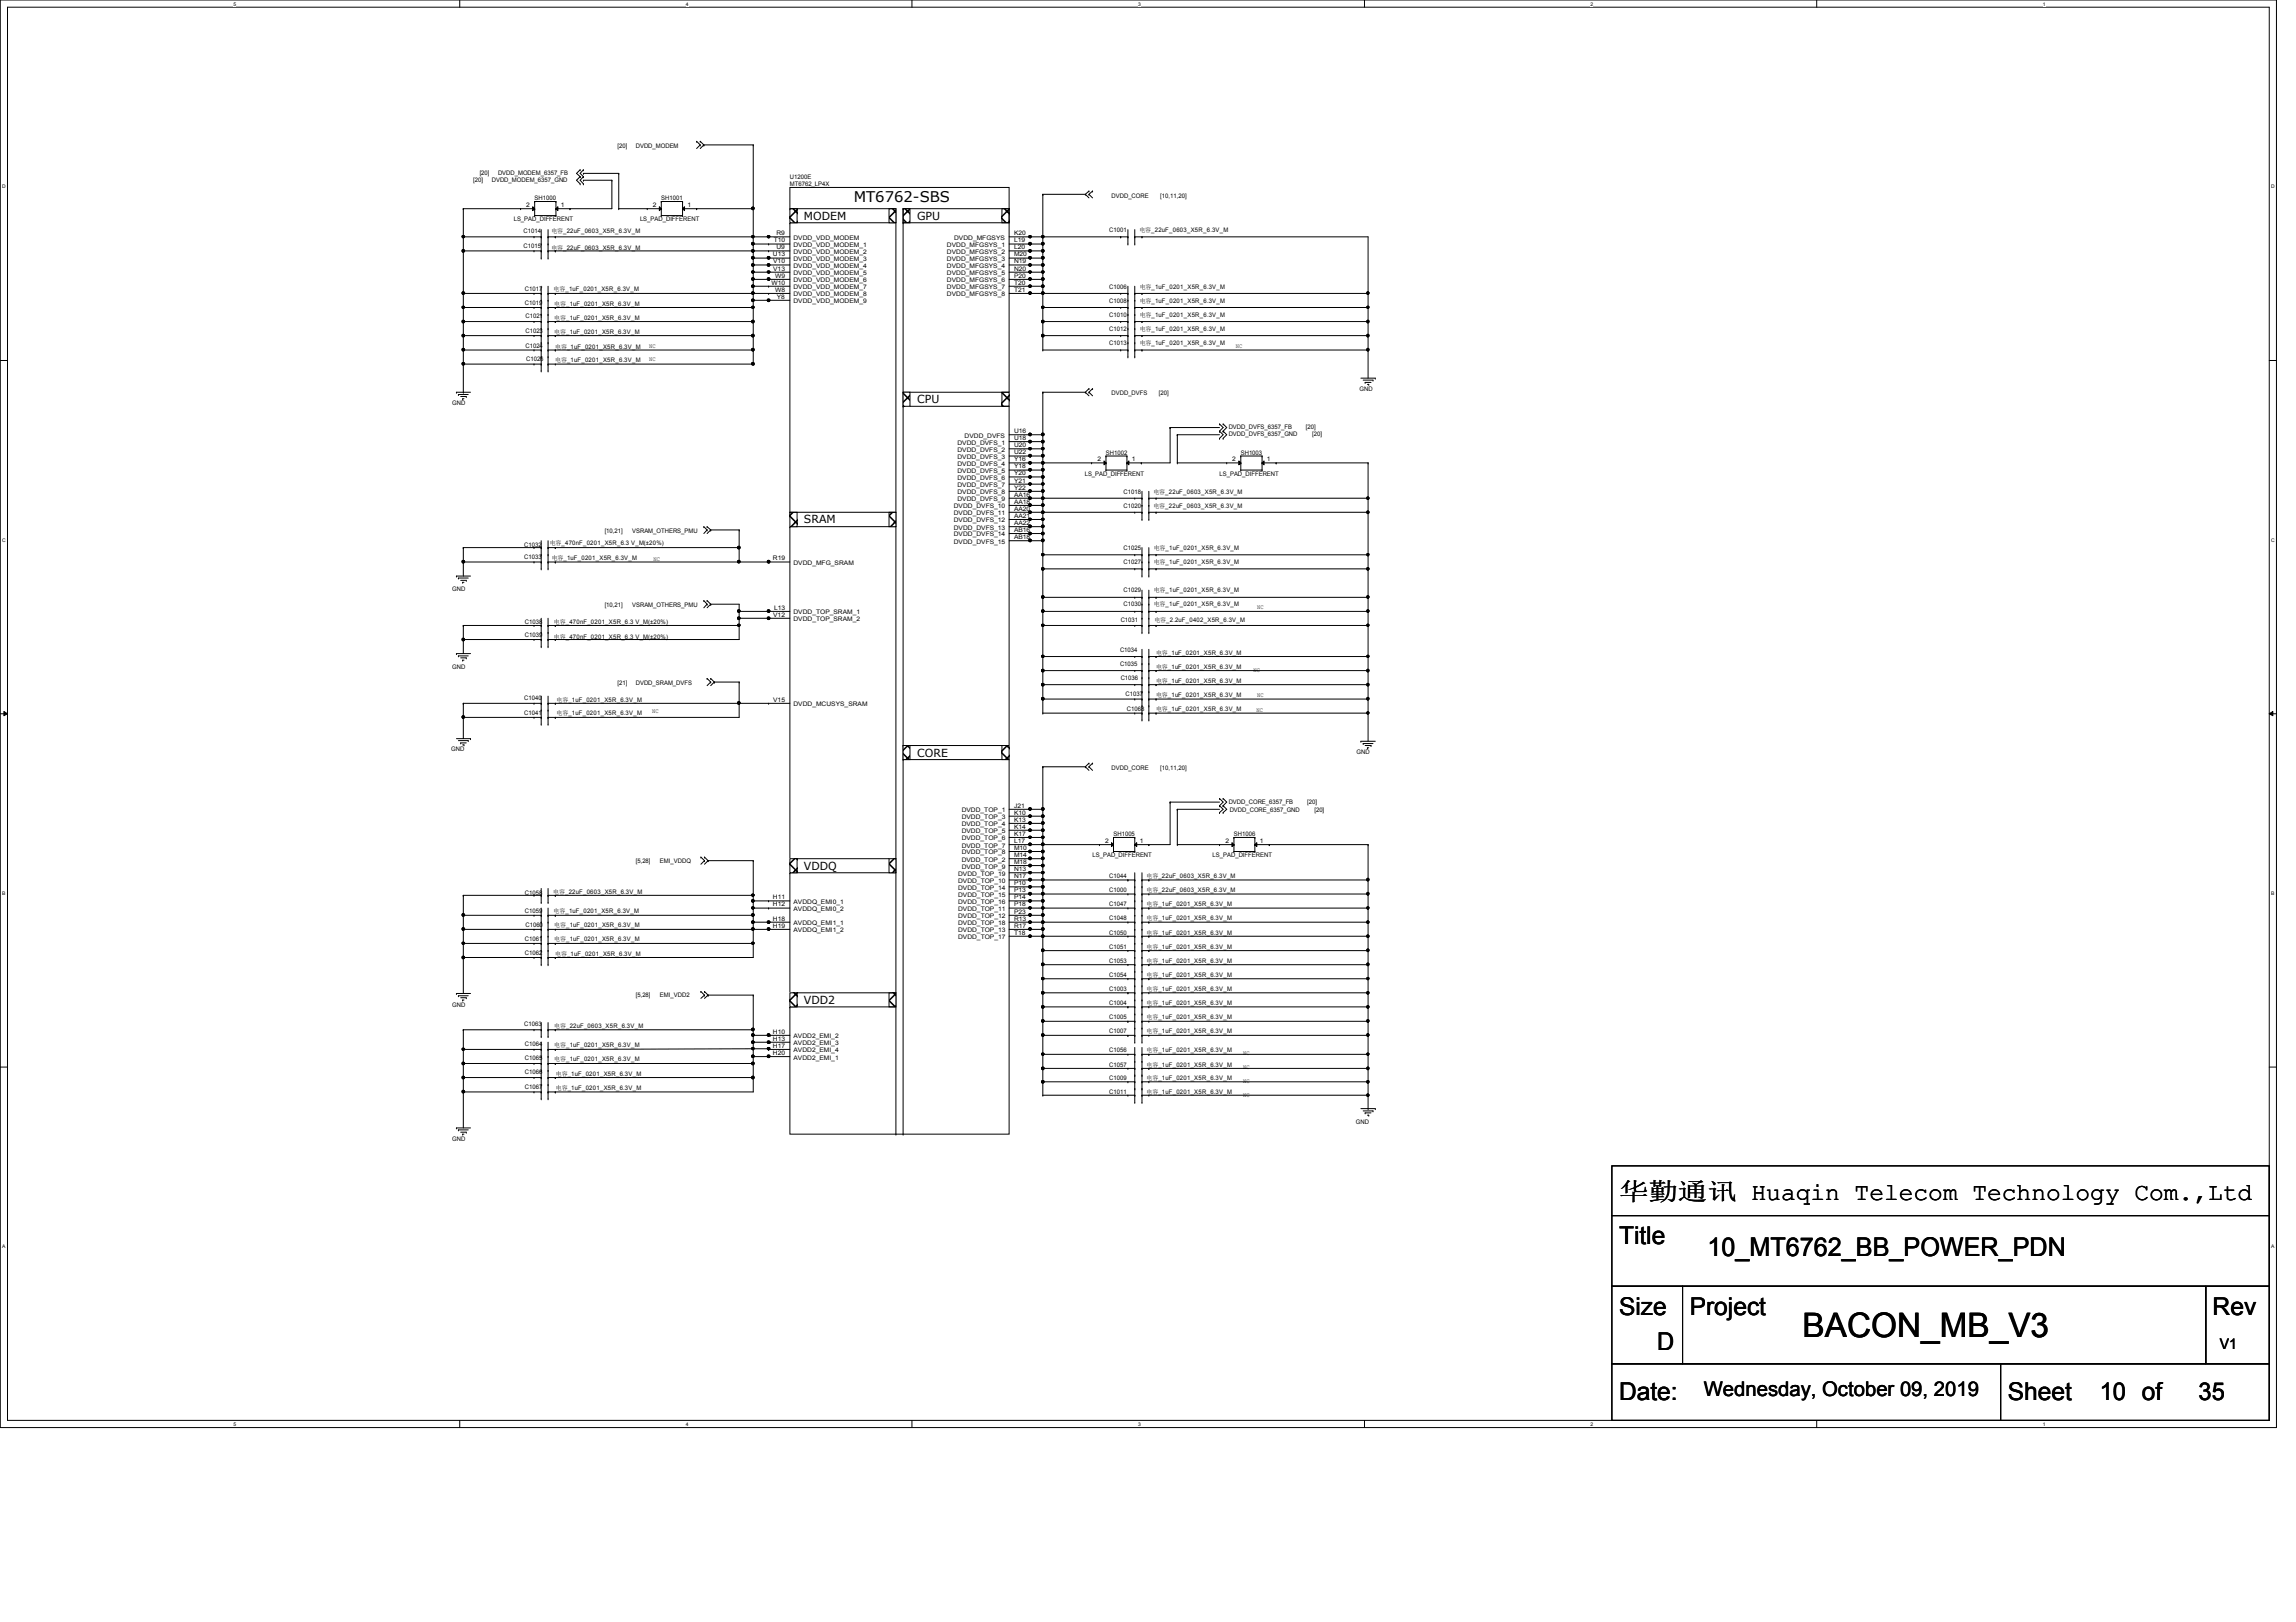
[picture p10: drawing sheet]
<svg xmlns="http://www.w3.org/2000/svg" width="297mm" height="210mm" viewBox="0 0 297 210" stroke-linecap="round" stroke-linejoin="round" font-family="sans-serif">
<defs><g id="words">
<text font-size="4.4" x="233.2" y="173.1">BACON_MB_V3</text>
<text font-size="3.3" x="220.9" y="162.6">10_MT6762_BB_POWER_PDN</text>
<g font-size="3.2">
<text x="209.5" y="155.2">华华华华 Huaqin Telecom Technology Com.,Ltd</text>
<text x="209.5" y="161">Title</text>
<text x="209.5" y="170.2">Size</text>
<text x="218.6" y="170.2">Project</text>
<text x="286.3" y="170.2">Rev</text>
<text x="214.4" y="174.8">D</text>
<text x="209.5" y="181.1">Date:</text>
<text x="259.8" y="181.1">Sheet</text>
<text x="271.6" y="181.1">10 of</text>
<text x="284.4" y="181.1">35</text>
</g>
<text font-size="2.6" x="220.4" y="180.7">Wednesday, October 09, 2019</text>
<g font-size="1.9">
<text x="110.4" y="26.2">MT6762-SBS</text>
<text x="287.2" y="174.5">V1</text>
</g>
<g font-size="1.4">
<text x="104" y="28.4">MODEM</text>
<text x="118.7" y="28.4">GPU</text>
<text x="118.7" y="52.2">CPU</text>
<text x="104" y="67.7">SRAM</text>
<text x="118.7" y="97.9">CORE</text>
<text x="104" y="112.6">VDDQ</text>
<text x="104" y="129.9">VDD2</text>
</g>
<g font-size=".8">
<text x="61.2" y="23.5">[20]</text>
<text x="62.1" y="22.6">[20]</text>
<text x="63.6" y="23.5">DVDD_MODEM_6357_GND</text>
<text x="64.4" y="22.6">DVDD_MODEM_6357_FB</text>
<text x="79.9" y="19.2">[20]</text>
<text x="82.3" y="19.2">DVDD_MODEM</text>
<text x="102.2" y="23.2">U1200E</text>
<text x="66.5" y="28.7">LS_PAD_DIFFERENT</text>
<text x="68.1" y="26.8">2</text>
<text x="69.2" y="25.9">SH1000</text>
<text x="72.6" y="26.8">1</text>
<text x="82.8" y="28.7">LS_PAD_DIFFERENT</text>
<text x="84.5" y="26.8">2</text>
<text x="85.6" y="25.9">SH1001</text>
<text x="88.9" y="26.8">1</text>
<text x="102.2" y="24.1">MT6762_LP4X</text>
<text x="143.8" y="25.6">DVDD_CORE</text>
<text x="150.1" y="25.6">[10,11,20]</text>
<text x="67.7" y="30.1">C1014</text>
<text x="67.7" y="32">C1015</text>
<text x="71.3" y="30.1">电兼_22uF_0603_X5R_6.3V_M</text>
<text x="71.3" y="32.3">电兼_22uF_0603_X5R_6.3V_M</text>
<text x="100" y="33.2">U13</text>
<text x="100" y="34.1">V10</text>
<text x="100" y="35">V13</text>
<text x="100.1" y="31.4">T10</text>
<text x="100.3" y="35.9">W9</text>
<text x="100.5" y="30.4">R9</text>
<text x="100.5" y="32.3">U9</text>
<text x="102.7" y="31">DVDD_VDD_MODEM</text>
<text x="102.7" y="32">DVDD_VDD_MODEM_1</text>
<text x="102.7" y="32.9">DVDD_VDD_MODEM_2</text>
<text x="102.7" y="33.8">DVDD_VDD_MODEM_3</text>
<text x="102.7" y="34.7">DVDD_VDD_MODEM_4</text>
<text x="102.7" y="35.6">DVDD_VDD_MODEM_5</text>
<text x="122.5" y="32">DVDD_MFGSYS_1</text>
<text x="122.5" y="32.9">DVDD_MFGSYS_2</text>
<text x="122.5" y="33.8">DVDD_MFGSYS_3</text>
<text x="122.5" y="34.7">DVDD_MFGSYS_4</text>
<text x="122.5" y="35.6">DVDD_MFGSYS_5</text>
<text x="123.4" y="31">DVDD_MFGSYS</text>
<text x="131.2" y="30.4">K20</text>
<text x="131.2" y="31.4">L19</text>
<text x="131.2" y="32.3">L20</text>
<text x="131.2" y="33.2">M20</text>
<text x="131.2" y="34.1">N19</text>
<text x="131.2" y="35">N20</text>
<text x="131.2" y="35.9">P20</text>
<text x="143.5" y="30.1">C1001</text>
<text x="147.4" y="30.1">电兼_22uF_0603_X5R_6.3V_M</text>
<text x="67.9" y="37.6">C1017</text>
<text x="67.9" y="39.5">C1019</text>
<text x="68" y="41.2">C1021</text>
<text x="71.6" y="37.7">电兼_1uF_0201_X5R_6.3V_M</text>
<text x="71.7" y="41.4">电兼_1uF_0201_X5R_6.3V_M</text>
<text x="71.7" y="39.5">电兼_1uF_0201_X5R_6.3V_M</text>
<text x="99.8" y="36.8">W10</text>
<text x="100.3" y="37.8">W8</text>
<text x="100.5" y="38.7">Y8</text>
<text x="102.7" y="36.5">DVDD_VDD_MODEM_6</text>
<text x="102.7" y="37.4">DVDD_VDD_MODEM_7</text>
<text x="102.7" y="38.4">DVDD_VDD_MODEM_8</text>
<text x="102.7" y="39.2">DVDD_VDD_MODEM_9</text>
<text x="122.5" y="36.5">DVDD_MFGSYS_6</text>
<text x="122.5" y="37.4">DVDD_MFGSYS_7</text>
<text x="122.5" y="38.4">DVDD_MFGSYS_8</text>
<text x="131.2" y="36.8">T20</text>
<text x="131.2" y="37.8">T21</text>
<text x="143.5" y="39.2">C1008</text>
<text x="143.5" y="37.3">C1006</text>
<text x="143.5" y="41">C1010</text>
<text x="147.4" y="39.2">电兼_1uF_0201_X5R_6.3V_M</text>
<text x="147.4" y="37.3">电兼_1uF_0201_X5R_6.3V_M</text>
<text x="147.4" y="41">电兼_1uF_0201_X5R_6.3V_M</text>
<text x="68" y="43.1">C1023</text>
<text x="68" y="45">C1024</text>
<text x="68.1" y="46.8">C1026</text>
<text x="71.7" y="43.2">电兼_1uF_0201_X5R_6.3V_M</text>
<text x="71.8" y="45.1">电兼_1uF_0201_X5R_6.3V_M</text>
<text x="71.8" y="46.9">电兼_1uF_0201_X5R_6.3V_M</text>
<text x="84" y="45">NC</text>
<text x="84" y="46.8">NC</text>
<text x="143.5" y="42.8">C1012</text>
<text x="143.5" y="44.7">C1013</text>
<text x="147.4" y="42.8">电兼_1uF_0201_X5R_6.3V_M</text>
<text x="147.4" y="44.7">电兼_1uF_0201_X5R_6.3V_M</text>
<text x="159.9" y="45">NC</text>
<text x="58.5" y="52.5">GND</text>
<text x="143.8" y="51.2">DVDD_DVFS</text>
<text x="149.9" y="51.2">[20]</text>
<text x="175.9" y="50.6">GND</text>
<text x="123.9" y="57.5">DVDD_DVFS_1</text>
<text x="123.9" y="58.5">DVDD_DVFS_2</text>
<text x="123.9" y="59.4">DVDD_DVFS_3</text>
<text x="124.8" y="56.6">DVDD_DVFS</text>
<text x="131.2" y="56">U16</text>
<text x="131.2" y="56.9">U18</text>
<text x="131.2" y="57.9">U20</text>
<text x="131.2" y="58.8">U22</text>
<text x="131.2" y="59.7">Y16</text>
<text x="142" y="59.7">2</text>
<text x="143.1" y="58.8">SH1002</text>
<text x="146.4" y="59.7">1</text>
<text x="159" y="55.5">DVDD_DVFS_6357_FB</text>
<text x="159" y="56.5">DVDD_DVFS_6357_GND</text>
<text x="159.4" y="59.7">2</text>
<text x="160.5" y="58.8">SH1003</text>
<text x="163.9" y="59.7">1</text>
<text x="168.9" y="55.5">[20]</text>
<text x="169.8" y="56.5">[20]</text>
<text x="123.4" y="65.8">DVDD_DVFS_10</text>
<text x="123.9" y="60.3">DVDD_DVFS_4</text>
<text x="123.9" y="61.2">DVDD_DVFS_5</text>
<text x="123.9" y="62.1">DVDD_DVFS_6</text>
<text x="123.9" y="63">DVDD_DVFS_7</text>
<text x="123.9" y="64">DVDD_DVFS_8</text>
<text x="123.9" y="64.9">DVDD_DVFS_9</text>
<text x="131.2" y="60.6">Y18</text>
<text x="131.2" y="61.5">Y20</text>
<text x="131.2" y="62.4">Y21</text>
<text x="131.2" y="63.4">Y22</text>
<text x="131.2" y="64.3">AA16</text>
<text x="131.2" y="65.2">AA18</text>
<text x="140.3" y="61.6">LS_PAD_DIFFERENT</text>
<text x="145.4" y="63.9">C1018</text>
<text x="145.4" y="65.7">C1020</text>
<text x="149.2" y="63.9">电兼_22uF_0603_X5R_6.3V_M</text>
<text x="149.2" y="65.7">电兼_22uF_0603_X5R_6.3V_M</text>
<text x="157.8" y="61.6">LS_PAD_DIFFERENT</text>
<text x="67.8" y="70.7">C1032</text>
<text x="71.1" y="70.5">电兼_470nF_0201_X5R_6.3 V_M(±20%)</text>
<text x="78.2" y="69">[10,21]</text>
<text x="81.8" y="69">VSRAM_OTHERS_PMU</text>
<text x="123.4" y="66.7">DVDD_DVFS_11</text>
<text x="123.4" y="67.6">DVDD_DVFS_12</text>
<text x="123.4" y="68.5">DVDD_DVFS_13</text>
<text x="123.4" y="69.4">DVDD_DVFS_14</text>
<text x="123.4" y="70.4">DVDD_DVFS_15</text>
<text x="131.2" y="66.1">AA20</text>
<text x="131.2" y="67">AA21</text>
<text x="131.2" y="67.9">AA22</text>
<text x="131.2" y="68.8">AB16</text>
<text x="131.2" y="69.8">AB18</text>
<text x="145.4" y="71.2">C1025</text>
<text x="149.3" y="71.2">电兼_1uF_0201_X5R_6.3V_M</text>
<text x="58.5" y="76.5">GND</text>
<text x="67.8" y="72.4">C1033</text>
<text x="71.4" y="72.5">电兼_1uF_0201_X5R_6.3V_M</text>
<text x="84.5" y="72.6">NC</text>
<text x="100" y="72.5">R19</text>
<text x="102.7" y="73.1">DVDD_MFG_SRAM</text>
<text x="145.4" y="73">C1027</text>
<text x="145.4" y="76.7">C1029</text>
<text x="149.3" y="73">电兼_1uF_0201_X5R_6.3V_M</text>
<text x="149.3" y="76.7">电兼_1uF_0201_X5R_6.3V_M</text>
<text x="67.9" y="80.7">C1038</text>
<text x="67.9" y="82.4">C1039</text>
<text x="71.7" y="80.7">电兼_470nF_0201_X5R_6.3 V_M(±20%)</text>
<text x="71.7" y="82.6">电兼_470nF_0201_X5R_6.3 V_M(±20%)</text>
<text x="78.2" y="78.6">[10,21]</text>
<text x="81.8" y="78.6">VSRAM_OTHERS_PMU</text>
<text x="100" y="79.8">V12</text>
<text x="100.2" y="78.9">L13</text>
<text x="102.7" y="79.5">DVDD_TOP_SRAM_1</text>
<text x="102.7" y="80.4">DVDD_TOP_SRAM_2</text>
<text x="145" y="80.4">C1031</text>
<text x="145.4" y="78.5">C1030</text>
<text x="149.3" y="78.5">电兼_1uF_0201_X5R_6.3V_M</text>
<text x="149.3" y="80.4">电兼_2.2uF_0402_X5R_6.3V_M</text>
<text x="162.6" y="78.9">NC</text>
<text x="58.5" y="86.5">GND</text>
<text x="79.9" y="88.6">[21]</text>
<text x="82.3" y="88.6">DVDD_SRAM_DVFS</text>
<text x="144.9" y="84.4">C1034</text>
<text x="144.9" y="86.2">C1035</text>
<text x="145" y="88">C1036</text>
<text x="149.6" y="84.7">电兼_1uF_0201_X5R_6.3V_M</text>
<text x="149.6" y="86.5">电兼_1uF_0201_X5R_6.3V_M</text>
<text x="149.6" y="88.4">电兼_1uF_0201_X5R_6.3V_M</text>
<text x="162.2" y="87">NC</text>
<text x="67.8" y="90.6">C1040</text>
<text x="67.8" y="92.5">C1041</text>
<text x="72" y="90.8">电兼_1uF_0201_X5R_6.3V_M</text>
<text x="72" y="92.5">电兼_1uF_0201_X5R_6.3V_M</text>
<text x="84.4" y="92.3">NC</text>
<text x="100" y="90.8">V15</text>
<text x="102.7" y="91.4">DVDD_MCUSYS_SRAM</text>
<text x="145.6" y="90.1">C1037</text>
<text x="145.8" y="91.9">C1068</text>
<text x="149.6" y="90.2">电兼_1uF_0201_X5R_6.3V_M</text>
<text x="149.6" y="92">电兼_1uF_0201_X5R_6.3V_M</text>
<text x="162.6" y="92.1">NC</text>
<text x="162.6" y="90.2">NC</text>
<text x="58.4" y="97.2">GND</text>
<text x="143.8" y="99.6">DVDD_CORE</text>
<text x="150.1" y="99.6">[10,11,20]</text>
<text x="175.5" y="97.6">GND</text>
<text x="124.4" y="105.1">DVDD_TOP_1</text>
<text x="124.4" y="106">DVDD_TOP_3</text>
<text x="124.4" y="106.9">DVDD_TOP_4</text>
<text x="124.4" y="107.8">DVDD_TOP_5</text>
<text x="131.2" y="104.5">J21</text>
<text x="131.2" y="105.4">K10</text>
<text x="131.2" y="106.3">K13</text>
<text x="131.2" y="107.2">K14</text>
<text x="159" y="104">DVDD_CORE_6357_FB</text>
<text x="159.1" y="105">DVDD_CORE_6357_GND</text>
<text x="169.1" y="104">[20]</text>
<text x="170" y="105">[20]</text>
<text x="82.3" y="111.7">[5,28]</text>
<text x="85.4" y="111.7">EMI_VDDQ</text>
<text x="123.9" y="113.3">DVDD_TOP_19</text>
<text x="124.4" y="111.5">DVDD_TOP_2</text>
<text x="124.4" y="108.8">DVDD_TOP_6</text>
<text x="124.4" y="109.7">DVDD_TOP_7</text>
<text x="124.4" y="110.6">DVDD_TOP_8</text>
<text x="124.4" y="112.4">DVDD_TOP_9</text>
<text x="131.2" y="110.9">M14</text>
<text x="131.2" y="108.2">K17</text>
<text x="131.2" y="109.1">L17</text>
<text x="131.2" y="110">M10</text>
<text x="131.2" y="111.8">M18</text>
<text x="131.2" y="113.7">N17</text>
<text x="131.2" y="112.7">N13</text>
<text x="141.3" y="111">LS_PAD_DIFFERENT</text>
<text x="143" y="109.1">2</text>
<text x="143.5" y="113.6">C1044</text>
<text x="144.1" y="108.2">SH1005</text>
<text x="147.4" y="109.1">1</text>
<text x="148.3" y="113.6">电兼_22uF_0603_X5R_6.3V_M</text>
<text x="156.9" y="111">LS_PAD_DIFFERENT</text>
<text x="158.5" y="109.1">2</text>
<text x="159.6" y="108.2">SH1006</text>
<text x="163" y="109.1">1</text>
<text x="67.9" y="118.1">C1059</text>
<text x="67.9" y="115.8">C1058</text>
<text x="71.6" y="115.7">电兼_22uF_0603_X5R_6.3V_M</text>
<text x="71.6" y="118.2">电兼_1uF_0201_X5R_6.3V_M</text>
<text x="100" y="119.1">H18</text>
<text x="100" y="116.4">H11</text>
<text x="100" y="117.3">H12</text>
<text x="102.7" y="119.7">AVDDQ_EMI1_1</text>
<text x="102.7" y="117">AVDDQ_EMI0_1</text>
<text x="102.7" y="117.9">AVDDQ_EMI0_2</text>
<text x="123.9" y="114.3">DVDD_TOP_10</text>
<text x="123.9" y="117.9">DVDD_TOP_11</text>
<text x="123.9" y="118.8">DVDD_TOP_12</text>
<text x="123.9" y="115.1">DVDD_TOP_14</text>
<text x="123.9" y="116.1">DVDD_TOP_15</text>
<text x="123.9" y="117">DVDD_TOP_16</text>
<text x="123.9" y="119.7">DVDD_TOP_18</text>
<text x="131.2" y="117.3">P18</text>
<text x="131.2" y="118.2">P23</text>
<text x="131.2" y="114.6">P10</text>
<text x="131.2" y="115.5">P13</text>
<text x="131.2" y="116.4">P14</text>
<text x="131.2" y="119.1">R13</text>
<text x="143.5" y="115.4">C1000</text>
<text x="143.5" y="117.3">C1047</text>
<text x="143.5" y="119.1">C1048</text>
<text x="148.3" y="115.4">电兼_22uF_0603_X5R_6.3V_M</text>
<text x="148.3" y="117.3">电兼_1uF_0201_X5R_6.3V_M</text>
<text x="148.3" y="119.1">电兼_1uF_0201_X5R_6.3V_M</text>
<text x="67.9" y="121.8">C1061</text>
<text x="67.9" y="123.6">C1062</text>
<text x="68" y="120">C1060</text>
<text x="71.7" y="120">电兼_1uF_0201_X5R_6.3V_M</text>
<text x="71.7" y="121.8">电兼_1uF_0201_X5R_6.3V_M</text>
<text x="71.8" y="123.7">电兼_1uF_0201_X5R_6.3V_M</text>
<text x="100" y="120.1">H19</text>
<text x="102.7" y="120.6">AVDDQ_EMI1_2</text>
<text x="123.9" y="120.6">DVDD_TOP_13</text>
<text x="123.9" y="121.5">DVDD_TOP_17</text>
<text x="131.2" y="120.1">R17</text>
<text x="131.2" y="120.9">T18</text>
<text x="143.5" y="120.9">C1050</text>
<text x="143.5" y="124.6">C1053</text>
<text x="143.5" y="122.8">C1051</text>
<text x="148.3" y="120.9">电兼_1uF_0201_X5R_6.3V_M</text>
<text x="148.3" y="124.6">电兼_1uF_0201_X5R_6.3V_M</text>
<text x="148.3" y="122.8">电兼_1uF_0201_X5R_6.3V_M</text>
<text x="58.5" y="130.3">GND</text>
<text x="82.3" y="129.1">[5,28]</text>
<text x="85.4" y="129.1">EMI_VDD2</text>
<text x="143.5" y="126.4">C1054</text>
<text x="143.5" y="128.2">C1003</text>
<text x="143.5" y="130.1">C1004</text>
<text x="143.5" y="131.9">C1005</text>
<text x="148.3" y="126.4">电兼_1uF_0201_X5R_6.3V_M</text>
<text x="148.3" y="128.2">电兼_1uF_0201_X5R_6.3V_M</text>
<text x="148.3" y="130.1">电兼_1uF_0201_X5R_6.3V_M</text>
<text x="148.3" y="131.9">电兼_1uF_0201_X5R_6.3V_M</text>
<text x="67.8" y="132.8">C1063</text>
<text x="67.9" y="135.4">C1064</text>
<text x="67.9" y="137.2">C1065</text>
<text x="71.7" y="133.1">电兼_22uF_0603_X5R_6.3V_M</text>
<text x="71.7" y="135.6">电兼_1uF_0201_X5R_6.3V_M</text>
<text x="71.7" y="137.3">电兼_1uF_0201_X5R_6.3V_M</text>
<text x="100" y="136.5">H20</text>
<text x="100" y="133.8">H10</text>
<text x="100" y="134.7">H13</text>
<text x="100" y="135.6">H17</text>
<text x="102.7" y="137.1">AVDD2_EMI_1</text>
<text x="102.7" y="134.4">AVDD2_EMI_2</text>
<text x="102.7" y="135.3">AVDD2_EMI_3</text>
<text x="102.7" y="136.2">AVDD2_EMI_4</text>
<text x="143.5" y="136.2">C1056</text>
<text x="143.5" y="133.7">C1007</text>
<text x="148.3" y="136.2">电兼_1uF_0201_X5R_6.3V_M</text>
<text x="148.3" y="133.7">电兼_1uF_0201_X5R_6.3V_M</text>
<text x="160.8" y="136.5">NC</text>
<text x="67.9" y="141">C1067</text>
<text x="67.9" y="139">C1066</text>
<text x="71.9" y="141.1">电兼_1uF_0201_X5R_6.3V_M</text>
<text x="71.9" y="139.2">电兼_1uF_0201_X5R_6.3V_M</text>
<text x="143.5" y="138">C1057</text>
<text x="143.5" y="139.8">C1009</text>
<text x="143.5" y="141.5">C1011</text>
<text x="148.3" y="138">电兼_1uF_0201_X5R_6.3V_M</text>
<text x="148.3" y="139.8">电兼_1uF_0201_X5R_6.3V_M</text>
<text x="148.3" y="141.5">电兼_1uF_0201_X5R_6.3V_M</text>
<text x="160.8" y="138.3">NC</text>
<text x="160.8" y="140.1">NC</text>
<text x="160.8" y="142">NC</text>
<text x="58.5" y="147.6">GND</text>
<text x="175.4" y="145.5">GND</text>
</g>
<g font-size=".6">
<text x="30.2" y=".7">5</text>
<text x="88.7" y=".7">4</text>
<text x="147.2" y=".7">3</text>
<text x="205.8" y=".7">2</text>
<text x="264.3" y=".7">1</text>
<text x=".3" y="24.4">D</text>
<text x="293.8" y="24.4">D</text>
<text x=".3" y="70.1">C</text>
<text x="293.8" y="70.1">C</text>
<text x=".3" y="115.8">B</text>
<text x="293.8" y="115.8">B</text>
<text x=".3" y="161.5">A</text>
<text x="293.8" y="161.5">A</text>
<text x="30.2" y="184.5">5</text>
<text x="88.7" y="184.5">4</text>
<text x="147.2" y="184.5">3</text>
<text x="205.8" y="184.5">2</text>
<text x="264.3" y="184.5">1</text>
</g>
</g></defs>
<path d="M0 0h294.5v184.7h-294.5zM1 .9h292.6v182.9h-292.6z" fill="none" stroke="#000" stroke-width=".13"/>
<g fill="#fff">
<path d="M30.2 .1h.4v.7h-.4z"/>
<path d="M30.2 183.9h.4v.8h-.4z"/>
</g>
<path d="M59.5 0v.9M59.5 183.8v.9" fill="none" stroke="#000" stroke-width=".13"/>
<g fill="#fff">
<path d="M88.7 .1h.4v.7h-.4z"/>
<path d="M88.7 183.9h.4v.8h-.4z"/>
</g>
<path d="M118 0v.9M118 183.8v.9" fill="none" stroke="#000" stroke-width=".13"/>
<g fill="#fff">
<path d="M147.2 .1h.4v.7h-.4z"/>
<path d="M147.2 183.9h.4v.8h-.4z"/>
</g>
<path d="M176.5 0v.9M176.5 183.8v.9" fill="none" stroke="#000" stroke-width=".13"/>
<g fill="#fff">
<path d="M205.8 .1h.3v.7h-.3z"/>
<path d="M205.8 183.9h.3v.8h-.3z"/>
</g>
<path d="M235 0v.9M235 183.8v.9" fill="none" stroke="#000" stroke-width=".13"/>
<g fill="#fff">
<path d="M264.3 .1h.3v.7h-.3z"/>
<path d="M264.3 183.9h.3v.8h-.3z"/>
<path d="M.3 23.8h.5v.7h-.5z"/>
<path d="M293.8 23.8h.5v.7h-.5z"/>
<path d="M.3 69.5h.5v.7h-.5z"/>
<path d="M293.8 69.5h.5v.7h-.5z"/>
</g>
<path d="M0 46.7h1M293.6 46.7h.9" fill="none" stroke="#000" stroke-width=".13"/>
<g fill="#fff">
<path d="M.3 115.2h.4v.8h-.4z"/>
<path d="M293.8 115.2h.5v.8h-.5z"/>
</g>
<path d="M0 92.4h1M.5 92.1l.5 .3-.5 .2zM293.6 92.4l.4-.3v.5zM293.6 92.4h.9" fill="none" stroke="#000" stroke-width=".13"/>
<path d="M.5 92.1l.5 .3-.5 .2zM293.6 92.4l.4-.3v.5z" fill="#000"/>
<g fill="#fff">
<path d="M.3 161h.4v.7h-.4z"/>
<path d="M293.8 161h.4v.7h-.4z"/>
</g>
<g fill="none" stroke="#000" stroke-width=".13">
<path d="M90.1 18.3h.1M90.1 18.3l.5 .5M90.6 18.8h.1M90.6 18.3h.1M90.6 18.8l-.5 .4M90.6 18.3l.5 .5M91.1 18.8h.1M91.1 18.8l-.5 .4M67.3 27h.1M67.3 27h1.9M68.9 26.8l.3 .2-.3 .3zM69.1 30.6h.1"/>
<path d="M69.1 32.5h.1M69.1 38h.1M69.1 39.8h.1M69.1 30.6h.9M69.1 32.5h.9M69.1 39.8h.9M69.1 38h.9M69.2 27h.1M69.2 27.9h.1M69.2 26.1h.1M69.2 27.9h2.7M69.2 26.1v1.8"/>
<path d="M69.2 26.1h2.7M70 30.6h.1M70 31.6h.1M70 32.5h.1M70 33.4h.1M70 38h.1M70 38.9h.1M70 39.8h.1M70 29.7v3.7M70 37v3.7M70.9 31.6h.1M70.9 30.6h.1"/>
<path d="M70.9 33.4h.1M70.9 32.5h.1M70.9 38.9h.1M70.9 38h.1M70.9 39.8h.1M70.9 29.7v3.7M70.9 37v3.7M70.9 30.6h.9M70.9 32.5h.9M70.9 39.8h.9M70.9 38h.9M71.8 30.6h.1"/>
<path d="M71.8 32.5h.1M71.8 38h.1M71.8 39.8h.1M71.9 27l.3-.2v.5zM71.9 27h.1M71.9 26.1h.1M71.9 27.9h.1M71.9 26.1v1.8M71.9 27h1.8M73.7 27h.1M75.1 23.8h.1M75.1 22.9h.1"/>
<path d="M75.1 22h.1M75.1 22.9l-.5 .4 .5 .5M75.1 22l-.5 .4 .5 .5M75.5 23.8h.1M75.5 22.9h.1M75.5 22h.1M75.5 22.9l-.4 .4 .4 .5M75.5 22l-.4 .4 .4 .5M140.4 25.1h.1M140.4 25.1l.5 .5M140.9 25.1h.1M140.9 24.7h.1"/>
<path d="M140.9 25.1l.4 .5M140.9 24.7l-.5 .4M141.3 24.7h.1M141.3 24.7l-.4 .4M145 39.8h.1M145 30.6h.1M145 38h.1M145 30.6h.9M145 39.8h.9M145 38h.9M145.9 39.8h.1M145.9 30.6h.1"/>
<path d="M145.9 31.6h.1M145.9 38h.1M145.9 38.9h.1M145.9 29.7v1.9M145.9 37v3.7M146.8 39.8h.1M146.8 31.6h.1M146.8 30.6h.1M146.8 38.9h.1M146.8 38h.1M146.8 29.7v1.9M146.8 37v3.7"/>
<path d="M146.8 30.6h.9M146.8 39.8h.9M146.8 38h.9M147.7 39.8h.1M147.7 30.6h.1M147.7 38h.1M59.1 50.8h.1M59.1 50.8h1.8M59.3 51.1h.1M59.3 51.1h1.3M59.6 51.3h.7M59.9 51.6h.1"/>
<path d="M60.3 51.3h.1M70 40.7h.1M70.9 40.7h.1M140.4 50.8h.1M140.4 50.8l.5 .4M140.9 50.8h.1M140.9 50.3h.1M140.9 50.8l.4 .4M140.9 50.3l-.5 .5M141.3 50.3h.1M141.3 50.3l-.4 .5M145.9 40.7h.1"/>
<path d="M146.8 40.7h.1M157.8 55.8h.1M157.8 54.9h.1M157.8 56.7h.1M157.8 54.9l.4 .4-.4 .5M157.8 55.8l.4 .5-.4 .4M158.2 55.8h.1M158.2 54.9h.1M158.2 56.7h.1M158.2 54.9l.5 .4-.5 .5M158.2 55.8l.5 .5-.5 .4M176.1 48.9h1.8"/>
<path d="M176.4 49.2h1.2M176.6 49.5h.1M176.6 49.5h.8M176.9 49.7h.2M177.1 49.7h.1M177.6 49.2h.1M177.9 48.9h.1M59.1 74.5h.1M59.1 74.5h1.8M59.3 74.8h.1M59.3 74.8h1.3M59.6 75.1h.7"/>
<path d="M59.9 75.4h.1M60.3 75.1h.1M91.1 68.2h.1M91.1 77.7h.1M91.1 68.2l.4 .4M91.1 77.7l.4 .5M91.5 68.6h.1M91.5 68.2h.1M91.5 78.2h.1M91.5 77.7h.1M91.5 68.6l-.4 .4M91.5 68.2l.4 .4"/>
<path d="M91.5 78.2l-.4 .5M91.5 77.7l.4 .5M91.9 68.6h.1M91.9 78.2h.1M91.9 68.6l-.4 .4M91.9 78.2l-.4 .5M146.8 71.8h.1M146.8 73.6h.1M146.8 77.3h.1M146.8 79.1h.1M146.8 71.8h.9M146.8 73.6h.9"/>
<path d="M146.8 77.3h.9M146.8 79.1h.9M147.7 71.8h.1M147.7 72.7h.1M147.7 73.6h.1M147.7 74.5h.1M147.7 77.3h.1M147.7 78.2h.1M147.7 79.1h.1M147.7 70.9v3.6M147.7 76.4v5.5M148.6 72.7h.1"/>
<path d="M148.6 71.8h.1M148.6 74.5h.1M148.6 73.6h.1M148.6 78.2h.1M148.6 77.3h.1M148.6 79.1h.1M148.6 70.9v3.6M148.6 76.4v5.5M148.6 71.8h1M148.6 73.6h1M148.6 77.3h1M148.6 79.1h1"/>
<path d="M149.6 71.8h.1M149.6 73.6h.1M149.6 77.3h.1M149.6 79.1h.1M59.1 84.6h.1M59.1 84.6h1.8M59.1 95.6h1.8M59.3 84.9h.1M59.3 84.9h1.3M59.3 95.8h1.3M59.6 96.1h.1M59.6 85.1h.7"/>
<path d="M59.6 96.1h.7M59.9 85.4h.1M59.9 96.4h.1M60 96.4h.1M60.3 85.1h.1M60.6 95.8h.1M60.9 95.6h.1M69.1 80.9h.1M69.1 91h.1M69.1 82.8h.1M69.1 80.9h.9M69.1 91h.9"/>
<path d="M69.1 82.8h.9M70 81.9h.1M70 80.9h.1M70 91h.1M70 91.9h.1M70 83.7h.1M70 82.8h.1M70 80v3.7M70 90.1v1.8M70.9 80.9h.1M70.9 81.9h.1M70.9 91.9h.1"/>
<path d="M70.9 91h.1M70.9 82.8h.1M70.9 83.7h.1M70.9 80v3.7M70.9 90.1v1.8M70.9 80.9h.9M70.9 91h.9M70.9 82.8h.9M71.8 80.9h.1M71.8 91h.1M71.8 82.8h.1M91.5 87.8h.1"/>
<path d="M91.5 87.8l.4 .5M91.9 88.3h.1M91.9 87.8h.1M91.9 88.3l-.4 .4M91.9 87.8l.5 .5M92.4 88.3h.1M92.4 88.3l-.5 .4M140.4 99.2h.1M140.4 99.2l.5 .5M140.9 99.2h.1M140.9 98.8h.1M140.9 99.2l.4 .5"/>
<path d="M140.9 98.8l-.5 .4M141.3 98.8h.1M141.3 98.8l-.4 .4M146.8 85h.1M146.8 80.9h.1M146.8 86.8h.1M146.8 92.3h.1M146.8 88.6h.1M146.8 85h.9M146.8 80.9h.9M146.8 86.8h.9M146.8 92.3h.9"/>
<path d="M146.8 88.6h.9M147.7 85h.1M147.7 85.9h.1M147.7 80.9h.1M147.7 81.9h.1M147.7 86.8h.1M147.7 87.7h.1M147.7 92.3h.1M147.7 93.2h.1M147.7 80h.1M147.7 88.6h.1M147.7 89.5h.1"/>
<path d="M147.7 84v5.5M147.7 91.4v1.8M148.6 85.9h.1M148.6 85h.1M148.6 81.9h.1M148.6 80.9h.1M148.6 87.7h.1M148.6 86.8h.1M148.6 93.2h.1M148.6 92.3h.1M148.6 80h.1M148.6 89.5h.1"/>
<path d="M148.6 88.6h.1M148.6 84v5.5M148.6 91.4v1.8M148.6 85h1M148.6 80.9h1M148.6 86.8h1M148.6 92.3h1M148.6 88.6h1M149.6 85h.1M149.6 80.9h.1M149.6 86.8h.1M149.6 92.3h.1"/>
<path d="M149.6 88.6h.1M176.1 95.9h.1M176.1 95.9h1.8M176.4 96.2h.1M176.4 96.2h1.2M176.6 96.5h.8M176.9 96.8h.1M176.9 96.8h.2M177.4 96.5h.1M69.1 118.4h.1M69.1 118.4h.9M70 118.4h.1"/>
<path d="M70 119.3h.1M70 117.5v3.7M70.9 119.3h.1M70.9 118.4h.1M70.9 117.5v3.7M70.9 118.4h.9M71.8 118.4h.1M90.7 110.9h.1M90.7 110.9l.4 .5M91.1 111.4h.1M91.1 110.9h.1M91.1 111.4l-.4 .4"/>
<path d="M91.1 110.9l.5 .5M91.6 111.4h.1M91.6 111.4l-.5 .4M145.9 115.7h.1M145.9 115.7h.9M146.8 115.7h.1M146.8 116.6h.1M146.8 114.8v1.8M147.7 116.6h.1M147.7 115.7h.1M147.7 114.8v1.8M147.7 115.7h.9"/>
<path d="M148.6 115.7h.1M157.8 104.3h.1M157.8 103.3h.1M157.8 105.2h.1M157.8 103.3l.4 .5-.4 .5M157.8 104.3l.4 .4-.4 .5M158.2 104.3h.1M158.2 103.3h.1M158.2 105.2h.1M158.2 103.3l.5 .5-.5 .5M158.2 104.3l.5 .4-.5 .5M0 138.1h1"/>
<path d="M59.1 128.6h.1M59.1 128.6h1.8M59.3 128.9h.1M59.3 128.9h1.3M59.6 129.1h.7M59.9 129.4h.1M60.3 129.1h.1M69.1 139.4h.1M69.1 120.3h.1M69.1 139.4h.9M69.1 120.3h.9M70 139.4h.1"/>
<path d="M70 120.3h.1M70 121.2h.1M70 138.6v3.6M70.9 139.4h.1M70.9 121.2h.1M70.9 120.3h.1M70.9 138.6v3.6M70.9 139.4h.9M70.9 120.3h.9M71.8 139.4h.1M71.8 120.3h.1M90.7 128.3h.1"/>
<path d="M90.7 128.3l.4 .5M91.1 128.8h.1M91.1 128.3h.1M91.1 128.8l-.4 .4M91.1 128.3l.5 .5M91.6 128.8h.1M91.6 128.8l-.5 .4M145.9 121.2h.1M145.9 124.8h.1M145.9 126.7h.1M145.9 136.4h.1M145.9 138.3h.1"/>
<path d="M145.9 121.2h.9M145.9 124.8h.9M145.9 126.7h.9M145.9 136.4h.9M145.9 138.3h.9M146.8 121.2h.1M146.8 122.1h.1M146.8 124.8h.1M146.8 125.7h.1M146.8 126.7h.1M146.8 127.6h.1M146.8 136.4h.1"/>
<path d="M146.8 137.4h.1M146.8 138.3h.1M146.8 139.2h.1M146.8 120.3v1.8M146.8 123.9v3.7M146.8 135.6v3.6M147.7 122.1h.1M147.7 121.2h.1M147.7 125.7h.1M147.7 124.8h.1M147.7 127.6h.1M147.7 126.7h.1"/>
<path d="M147.7 137.4h.1M147.7 136.4h.1M147.7 139.2h.1M147.7 138.3h.1M147.7 120.3v1.8M147.7 123.9v3.7M147.7 135.6v3.6M147.7 121.2h.9M147.7 124.8h.9M147.7 126.7h.9M147.7 136.4h.9M147.7 138.3h.9"/>
<path d="M148.6 121.2h.1M148.6 124.8h.1M148.6 126.7h.1M148.6 136.4h.1M148.6 138.3h.1M293.6 138.1h.9M59.1 146h.1M59.1 146h1.8M59.3 146.2h.1M59.3 146.2h1.3M59.6 146.5h.7M59.9 146.8h.1"/>
<path d="M60.3 146.5h.1M69.1 141.3h.1M69.1 141.3h.9M70 141.3h.1M70 142.2h.1M70 140.4h.1M70.9 142.2h.1M70.9 141.3h.1M70.9 140.4h.1M70.9 141.3h.9M71.8 141.3h.1M176.1 143.5h1.8"/>
<path d="M176.4 143.8h1.2M176.6 144h.1M176.6 144h.8M176.9 144.3h.2M177.1 144.3h.1M177.6 143.8h.1M177.9 143.5h.1M208.5 157.3h85.1v9.2h-85.1zM208.5 150.9h85.1v6.4h-85.1zM208.5 166.5h9.2v10h-9.2zM208.5 176.5h50.3v7.3h-50.3zM217.7 166.5h67.7v10h-67.7z"/>
<path d="M258.8 176.5h34.8v7.3h-34.8zM285.4 166.5h8.2v10h-8.2z"/>
</g>
<path d="M68.9 26.8l.3 .2-.3 .3zM71.9 27l.3-.2v.5z" fill="#000"/>
<path d="M116.8 27h.9v1.8h-.9z" fill-rule="evenodd" fill="#fff"/>
<path d="M116.8 27h.9v1.8h-.9z" fill-rule="evenodd" fill="#000"/>
<path d="M116.8 27h.9v1.8h-.9z" fill="none" stroke="#000" stroke-width=".13"/>
<path d="M129.6 27h1v1.8h-1z" fill-rule="evenodd" fill="#fff"/>
<path d="M129.6 27h1v1.8h-1z" fill-rule="evenodd" fill="#000"/>
<path d="M102.2 24.3h28.4v122.5h-28.4zM115.9 27v119.8M116.8 27h.1M116.8 28.8h.1M116.8 27h13.8M116.8 28.8h13.8M116.8 27v119.8M129.6 27h1v1.8h-1zM115.9 146.8h.1M116.8 146.8h.1" fill="none" stroke="#000" stroke-width=".13"/>
<path d="M129.6 50.8h1v1.8h-1z" fill-rule="evenodd" fill="#fff"/>
<path d="M129.6 50.8h1v1.8h-1z" fill-rule="evenodd" fill="#000"/>
<path d="M116.8 50.8h.1M116.8 52.6h.1M116.8 50.8h13.8M116.8 52.6h13.8M129.6 50.8h1v1.8h-1z" fill="none" stroke="#000" stroke-width=".13"/>
<path d="M116.8 50.8h.9v1.8h-.9z" fill-rule="evenodd" fill="#fff"/>
<path d="M116.8 50.8h.9v1.8h-.9z" fill-rule="evenodd" fill="#000"/>
<path d="M102.2 28.8h.1M102.2 28.8h13.7M116.8 50.8h.9v1.8h-.9z" fill="none" stroke="#000" stroke-width=".13"/>
<path d="M102.2 27h.9v1.8h-.9z" fill-rule="evenodd" fill="#fff"/>
<path d="M102.2 27h.9v1.8h-.9z" fill-rule="evenodd" fill="#000"/>
<path d="M102.2 27h.9v1.8h-.9z" fill="none" stroke="#000" stroke-width=".13"/>
<path d="M115 27h.9v1.8h-.9z" fill-rule="evenodd" fill="#fff"/>
<path d="M115 27h.9v1.8h-.9z" fill-rule="evenodd" fill="#000"/>
<path d="M102.2 27h.1M102.2 27h13.7M115 27h.9v1.8h-.9zM102.2 68.2h.1M102.2 68.2h13.7" fill="none" stroke="#000" stroke-width=".13"/>
<path d="M102.2 66.3h.9v1.9h-.9z" fill-rule="evenodd" fill="#fff"/>
<path d="M102.2 66.3h.9v1.9h-.9z" fill-rule="evenodd" fill="#000"/>
<path d="M102.2 66.3h.9v1.9h-.9z" fill="none" stroke="#000" stroke-width=".13"/>
<path d="M115 66.3h.9v1.9h-.9z" fill-rule="evenodd" fill="#fff"/>
<path d="M115 66.3h.9v1.9h-.9z" fill-rule="evenodd" fill="#000"/>
<path d="M102.2 66.3h.1M102.2 66.3h13.7M115 66.3h.9v1.9h-.9zM102.2 111.1h.1M102.2 112.9h.1M102.2 111.1h13.7M102.2 112.9h13.7" fill="none" stroke="#000" stroke-width=".13"/>
<path d="M102.2 111.1h.9v1.8h-.9z" fill-rule="evenodd" fill="#fff"/>
<path d="M102.2 111.1h.9v1.8h-.9z" fill-rule="evenodd" fill="#000"/>
<path d="M102.2 111.1h.9v1.8h-.9z" fill="none" stroke="#000" stroke-width=".13"/>
<path d="M115 111.1h.9v1.8h-.9z" fill-rule="evenodd" fill="#fff"/>
<path d="M115 111.1h.9v1.8h-.9z" fill-rule="evenodd" fill="#000"/>
<path d="M116.8 96.5h.1M116.8 98.3h.1M116.8 96.5h13.8M116.8 98.3h13.8M115 111.1h.9v1.8h-.9z" fill="none" stroke="#000" stroke-width=".13"/>
<path d="M116.8 96.5h.9v1.8h-.9z" fill-rule="evenodd" fill="#fff"/>
<path d="M116.8 96.5h.9v1.8h-.9z" fill-rule="evenodd" fill="#000"/>
<path d="M116.8 96.5h.9v1.8h-.9z" fill="none" stroke="#000" stroke-width=".13"/>
<path d="M129.6 96.5h1v1.8h-1z" fill-rule="evenodd" fill="#fff"/>
<path d="M129.6 96.5h1v1.8h-1z" fill-rule="evenodd" fill="#000"/>
<path d="M129.6 96.5h1v1.8h-1z" fill="none" stroke="#000" stroke-width=".13"/>
<path d="M115 128.5h.9v1.8h-.9z" fill-rule="evenodd" fill="#fff"/>
<path d="M115 128.5h.9v1.8h-.9z" fill-rule="evenodd" fill="#000"/>
<path d="M102.2 128.5h.1M102.2 130.3h.1M102.2 128.5h13.7M102.2 130.3h13.7M115 128.5h.9v1.8h-.9z" fill="none" stroke="#000" stroke-width=".13"/>
<path d="M102.2 128.5h.9v1.8h-.9z" fill-rule="evenodd" fill="#fff"/>
<g fill="#000">
<path d="M85.3 26.8l.3 .2-.3 .3zM88.3 27l.3-.2v.5zM142.8 59.6l.3 .3-.3 .3zM145.8 59.9l.2-.3v.6zM160.3 59.6l.2 .3-.2 .3zM163.3 59.9l.2-.3v.6zM143.8 109.1l.3 .2-.3 .3zM146.8 109.3l.3-.2v.5zM159.4 109.1l.2 .2-.2 .3zM162.3 109.3l.3-.2v.5z"/>
<path d="M59.8 32.3h.3v.3h-.3z" fill-rule="evenodd"/>
<path d="M59.8 37.8h.3v.2h-.3z" fill-rule="evenodd"/>
<path d="M59.8 39.7h.3v.2h-.3z" fill-rule="evenodd"/>
<path d="M59.8 30.5h.3v.2h-.3z" fill-rule="evenodd"/>
<path d="M59.8 32.3h.3v.3h-.3z" fill-rule="evenodd"/>
<path d="M59.8 37.8h.3v.2h-.3z" fill-rule="evenodd"/>
<path d="M59.8 39.7h.3v.2h-.3z" fill-rule="evenodd"/>
<path d="M59.8 30.5h.3v.2h-.3z" fill-rule="evenodd"/>
<path d="M97.3 33.2h.2v.3h-.2z" fill-rule="evenodd"/>
<path d="M97.3 26.8h.2v.3h-.2z" fill-rule="evenodd"/>
<path d="M97.3 31.4h.2v.3h-.2z" fill-rule="evenodd"/>
<path d="M97.3 30.5h.2v.2h-.2z" fill-rule="evenodd"/>
<path d="M97.3 32.3h.2v.3h-.2z" fill-rule="evenodd"/>
<path d="M97.3 37.8h.2v.2h-.2z" fill-rule="evenodd"/>
<path d="M97.3 39.7h.2v.2h-.2z" fill-rule="evenodd"/>
<path d="M97.3 38.7h.2v.3h-.2z" fill-rule="evenodd"/>
<path d="M97.3 36.9h.2v.3h-.2z" fill-rule="evenodd"/>
<path d="M97.3 35.1h.2v.2h-.2z" fill-rule="evenodd"/>
<path d="M97.3 36h.2v.2h-.2z" fill-rule="evenodd"/>
<path d="M97.3 34.2h.2v.2h-.2z" fill-rule="evenodd"/>
<path d="M97.3 33.2h.2v.3h-.2z" fill-rule="evenodd"/>
<path d="M97.3 26.8h.2v.3h-.2z" fill-rule="evenodd"/>
<path d="M97.3 31.4h.2v.3h-.2z" fill-rule="evenodd"/>
<path d="M97.3 30.5h.2v.2h-.2z" fill-rule="evenodd"/>
<path d="M97.3 32.3h.2v.3h-.2z" fill-rule="evenodd"/>
<path d="M97.3 37.8h.2v.2h-.2z" fill-rule="evenodd"/>
<path d="M97.3 39.7h.2v.2h-.2z" fill-rule="evenodd"/>
<path d="M97.3 38.7h.2v.3h-.2z" fill-rule="evenodd"/>
<path d="M97.3 36.9h.2v.3h-.2z" fill-rule="evenodd"/>
<path d="M97.3 35.1h.2v.2h-.2z" fill-rule="evenodd"/>
<path d="M97.3 36h.2v.2h-.2z" fill-rule="evenodd"/>
<path d="M97.3 34.2h.2v.2h-.2z" fill-rule="evenodd"/>
<path d="M99.3 33.2h.3v.3h-.3z" fill-rule="evenodd"/>
<path d="M99.3 30.5h.3v.2h-.3z" fill-rule="evenodd"/>
<path d="M99.3 38.7h.3v.3h-.3z" fill-rule="evenodd"/>
<path d="M99.3 36h.3v.2h-.3z" fill-rule="evenodd"/>
<path d="M99.3 35.1h.3v.2h-.3z" fill-rule="evenodd"/>
<path d="M99.3 34.2h.3v.2h-.3z" fill-rule="evenodd"/>
<path d="M99.3 33.2h.3v.3h-.3z" fill-rule="evenodd"/>
<path d="M99.3 30.5h.3v.2h-.3z" fill-rule="evenodd"/>
<path d="M99.3 38.7h.3v.3h-.3z" fill-rule="evenodd"/>
<path d="M99.3 36h.3v.2h-.3z" fill-rule="evenodd"/>
<path d="M99.3 35.1h.3v.2h-.3z" fill-rule="evenodd"/>
<path d="M99.3 34.2h.3v.2h-.3z" fill-rule="evenodd"/>
<path d="M133.1 33.2h.3v.3h-.3z" fill-rule="evenodd"/>
<path d="M133.1 30.5h.3v.2h-.3z" fill-rule="evenodd"/>
<path d="M133.1 36h.3v.2h-.3z" fill-rule="evenodd"/>
<path d="M133.1 32.3h.3v.3h-.3z" fill-rule="evenodd"/>
<path d="M133.1 31.4h.3v.3h-.3z" fill-rule="evenodd"/>
<path d="M133.1 36.9h.3v.3h-.3z" fill-rule="evenodd"/>
<path d="M133.1 35.1h.3v.2h-.3z" fill-rule="evenodd"/>
<path d="M133.1 34.2h.3v.2h-.3z" fill-rule="evenodd"/>
<path d="M133.1 37.8h.3v.2h-.3z" fill-rule="evenodd"/>
<path d="M133.1 33.2h.3v.3h-.3z" fill-rule="evenodd"/>
<path d="M133.1 30.5h.3v.2h-.3z" fill-rule="evenodd"/>
<path d="M133.1 36h.3v.2h-.3z" fill-rule="evenodd"/>
<path d="M133.1 32.3h.3v.3h-.3z" fill-rule="evenodd"/>
<path d="M133.1 31.4h.3v.3h-.3z" fill-rule="evenodd"/>
<path d="M133.1 36.9h.3v.3h-.3z" fill-rule="evenodd"/>
<path d="M133.1 35.1h.3v.2h-.3z" fill-rule="evenodd"/>
<path d="M133.1 34.2h.3v.2h-.3z" fill-rule="evenodd"/>
<path d="M133.1 37.8h.3v.2h-.3z" fill-rule="evenodd"/>
<path d="M134.8 30.5h.2v.2h-.2z" fill-rule="evenodd"/>
<path d="M134.8 36h.2v.2h-.2z" fill-rule="evenodd"/>
<path d="M134.8 35.1h.2v.2h-.2z" fill-rule="evenodd"/>
<path d="M134.8 34.2h.2v.2h-.2z" fill-rule="evenodd"/>
<path d="M134.8 33.2h.2v.3h-.2z" fill-rule="evenodd"/>
<path d="M134.8 37.8h.2v.2h-.2z" fill-rule="evenodd"/>
<path d="M134.8 39.7h.2v.2h-.2z" fill-rule="evenodd"/>
<path d="M134.8 32.3h.2v.3h-.2z" fill-rule="evenodd"/>
<path d="M134.8 31.4h.2v.3h-.2z" fill-rule="evenodd"/>
<path d="M134.8 36.9h.2v.3h-.2z" fill-rule="evenodd"/>
<path d="M134.8 30.5h.2v.2h-.2z" fill-rule="evenodd"/>
<path d="M134.8 36h.2v.2h-.2z" fill-rule="evenodd"/>
<path d="M134.8 35.1h.2v.2h-.2z" fill-rule="evenodd"/>
<path d="M134.8 34.2h.2v.2h-.2z" fill-rule="evenodd"/>
<path d="M134.8 33.2h.2v.3h-.2z" fill-rule="evenodd"/>
<path d="M134.8 37.8h.2v.2h-.2z" fill-rule="evenodd"/>
<path d="M134.8 39.7h.2v.2h-.2z" fill-rule="evenodd"/>
<path d="M134.8 32.3h.2v.3h-.2z" fill-rule="evenodd"/>
<path d="M134.8 31.4h.2v.3h-.2z" fill-rule="evenodd"/>
<path d="M134.8 36.9h.2v.3h-.2z" fill-rule="evenodd"/>
<path d="M176.9 37.8h.2v.2h-.2z" fill-rule="evenodd"/>
<path d="M176.9 39.7h.2v.2h-.2z" fill-rule="evenodd"/>
<path d="M176.9 37.8h.2v.2h-.2z" fill-rule="evenodd"/>
<path d="M176.9 39.7h.2v.2h-.2z" fill-rule="evenodd"/>
<path d="M59.8 43.3h.3v.3h-.3z" fill-rule="evenodd"/>
<path d="M59.8 41.5h.3v.2h-.3z" fill-rule="evenodd"/>
<path d="M59.8 45.1h.3v.3h-.3z" fill-rule="evenodd"/>
<path d="M59.8 46.9h.3v.3h-.3z" fill-rule="evenodd"/>
<path d="M59.8 43.3h.3v.3h-.3z" fill-rule="evenodd"/>
<path d="M59.8 41.5h.3v.2h-.3z" fill-rule="evenodd"/>
<path d="M59.8 45.1h.3v.3h-.3z" fill-rule="evenodd"/>
<path d="M59.8 46.9h.3v.3h-.3z" fill-rule="evenodd"/>
<path d="M97.3 46.9h.2v.3h-.2z" fill-rule="evenodd"/>
<path d="M97.3 41.5h.2v.2h-.2z" fill-rule="evenodd"/>
<path d="M97.3 43.3h.2v.3h-.2z" fill-rule="evenodd"/>
<path d="M97.3 45.1h.2v.3h-.2z" fill-rule="evenodd"/>
<path d="M97.3 46.9h.2v.3h-.2z" fill-rule="evenodd"/>
<path d="M97.3 41.5h.2v.2h-.2z" fill-rule="evenodd"/>
<path d="M97.3 43.3h.2v.3h-.2z" fill-rule="evenodd"/>
<path d="M97.3 45.1h.2v.3h-.2z" fill-rule="evenodd"/>
<path d="M133.1 59.8h.3v.2h-.3z" fill-rule="evenodd"/>
<path d="M133.1 57h.3v.3h-.3z" fill-rule="evenodd"/>
<path d="M133.1 58.8h.3v.3h-.3z" fill-rule="evenodd"/>
<path d="M133.1 57.9h.3v.3h-.3z" fill-rule="evenodd"/>
<path d="M133.1 56.1h.3v.2h-.3z" fill-rule="evenodd"/>
<path d="M133.1 59.8h.3v.2h-.3z" fill-rule="evenodd"/>
<path d="M133.1 57h.3v.3h-.3z" fill-rule="evenodd"/>
<path d="M133.1 58.8h.3v.3h-.3z" fill-rule="evenodd"/>
<path d="M133.1 57.9h.3v.3h-.3z" fill-rule="evenodd"/>
<path d="M133.1 56.1h.3v.2h-.3z" fill-rule="evenodd"/>
<path d="M134.8 59.8h.2v.2h-.2z" fill-rule="evenodd"/>
<path d="M134.8 56.1h.2v.2h-.2z" fill-rule="evenodd"/>
<path d="M134.8 57h.2v.3h-.2z" fill-rule="evenodd"/>
<path d="M134.8 58.8h.2v.3h-.2z" fill-rule="evenodd"/>
<path d="M134.8 57.9h.2v.3h-.2z" fill-rule="evenodd"/>
<path d="M134.8 43.3h.2v.3h-.2z" fill-rule="evenodd"/>
<path d="M134.8 41.5h.2v.2h-.2z" fill-rule="evenodd"/>
<path d="M134.8 59.8h.2v.2h-.2z" fill-rule="evenodd"/>
<path d="M134.8 56.1h.2v.2h-.2z" fill-rule="evenodd"/>
<path d="M134.8 57h.2v.3h-.2z" fill-rule="evenodd"/>
<path d="M134.8 58.8h.2v.3h-.2z" fill-rule="evenodd"/>
<path d="M134.8 57.9h.2v.3h-.2z" fill-rule="evenodd"/>
<path d="M134.8 43.3h.2v.3h-.2z" fill-rule="evenodd"/>
<path d="M134.8 41.5h.2v.2h-.2z" fill-rule="evenodd"/>
<path d="M176.9 45.1h.2v.3h-.2z" fill-rule="evenodd"/>
<path d="M176.9 43.3h.2v.3h-.2z" fill-rule="evenodd"/>
<path d="M176.9 41.5h.2v.2h-.2z" fill-rule="evenodd"/>
<path d="M176.9 45.1h.2v.3h-.2z" fill-rule="evenodd"/>
<path d="M176.9 43.3h.2v.3h-.2z" fill-rule="evenodd"/>
<path d="M176.9 41.5h.2v.2h-.2z" fill-rule="evenodd"/>
<path d="M59.8 72.6h.3v.2h-.3z" fill-rule="evenodd"/>
<path d="M59.8 72.6h.3v.2h-.3z" fill-rule="evenodd"/>
<path d="M95.5 72.6h.2v.2h-.2z" fill-rule="evenodd"/>
<path d="M95.5 70.7h.2v.3h-.2z" fill-rule="evenodd"/>
<path d="M95.5 78.9h.2v.3h-.2z" fill-rule="evenodd"/>
<path d="M95.5 72.6h.2v.2h-.2z" fill-rule="evenodd"/>
<path d="M95.5 70.7h.2v.3h-.2z" fill-rule="evenodd"/>
<path d="M95.5 78.9h.2v.3h-.2z" fill-rule="evenodd"/>
<path d="M99.3 78.9h.3v.3h-.3z" fill-rule="evenodd"/>
<path d="M99.3 72.6h.3v.2h-.3z" fill-rule="evenodd"/>
<path d="M99.3 78.9h.3v.3h-.3z" fill-rule="evenodd"/>
<path d="M99.3 72.6h.3v.2h-.3z" fill-rule="evenodd"/>
<path d="M133.1 63.4h.3v.3h-.3z" fill-rule="evenodd"/>
<path d="M133.1 64.3h.3v.3h-.3z" fill-rule="evenodd"/>
<path d="M133.1 66.2h.3v.2h-.3z" fill-rule="evenodd"/>
<path d="M133.1 62.5h.3v.2h-.3z" fill-rule="evenodd"/>
<path d="M133.1 68h.3v.2h-.3z" fill-rule="evenodd"/>
<path d="M133.1 68.9h.3v.3h-.3z" fill-rule="evenodd"/>
<path d="M133.1 69.8h.3v.3h-.3z" fill-rule="evenodd"/>
<path d="M133.1 67.1h.3v.2h-.3z" fill-rule="evenodd"/>
<path d="M133.1 60.7h.3v.2h-.3z" fill-rule="evenodd"/>
<path d="M133.1 61.6h.3v.2h-.3z" fill-rule="evenodd"/>
<path d="M133.1 65.2h.3v.3h-.3z" fill-rule="evenodd"/>
<path d="M133.1 63.4h.3v.3h-.3z" fill-rule="evenodd"/>
<path d="M133.1 64.3h.3v.3h-.3z" fill-rule="evenodd"/>
<path d="M133.1 66.2h.3v.2h-.3z" fill-rule="evenodd"/>
<path d="M133.1 62.5h.3v.2h-.3z" fill-rule="evenodd"/>
<path d="M133.1 68h.3v.2h-.3z" fill-rule="evenodd"/>
<path d="M133.1 68.9h.3v.3h-.3z" fill-rule="evenodd"/>
<path d="M133.1 69.8h.3v.3h-.3z" fill-rule="evenodd"/>
<path d="M133.1 67.1h.3v.2h-.3z" fill-rule="evenodd"/>
<path d="M133.1 60.7h.3v.2h-.3z" fill-rule="evenodd"/>
<path d="M133.1 61.6h.3v.2h-.3z" fill-rule="evenodd"/>
<path d="M133.1 65.2h.3v.3h-.3z" fill-rule="evenodd"/>
<path d="M134.8 78.9h.2v.3h-.2z" fill-rule="evenodd"/>
<path d="M134.8 63.4h.2v.3h-.2z" fill-rule="evenodd"/>
<path d="M134.8 73.5h.2v.2h-.2z" fill-rule="evenodd"/>
<path d="M134.8 77.1h.2v.3h-.2z" fill-rule="evenodd"/>
<path d="M134.8 62.5h.2v.2h-.2z" fill-rule="evenodd"/>
<path d="M134.8 68.9h.2v.3h-.2z" fill-rule="evenodd"/>
<path d="M134.8 68h.2v.2h-.2z" fill-rule="evenodd"/>
<path d="M134.8 71.7h.2v.2h-.2z" fill-rule="evenodd"/>
<path d="M134.8 69.8h.2v.3h-.2z" fill-rule="evenodd"/>
<path d="M134.8 64.3h.2v.3h-.2z" fill-rule="evenodd"/>
<path d="M134.8 66.2h.2v.2h-.2z" fill-rule="evenodd"/>
<path d="M134.8 67.1h.2v.2h-.2z" fill-rule="evenodd"/>
<path d="M134.8 60.7h.2v.2h-.2z" fill-rule="evenodd"/>
<path d="M134.8 61.6h.2v.2h-.2z" fill-rule="evenodd"/>
<path d="M134.8 65.2h.2v.3h-.2z" fill-rule="evenodd"/>
<path d="M134.8 78.9h.2v.3h-.2z" fill-rule="evenodd"/>
<path d="M134.8 63.4h.2v.3h-.2z" fill-rule="evenodd"/>
<path d="M134.8 73.5h.2v.2h-.2z" fill-rule="evenodd"/>
<path d="M134.8 77.1h.2v.3h-.2z" fill-rule="evenodd"/>
<path d="M134.8 62.5h.2v.2h-.2z" fill-rule="evenodd"/>
<path d="M134.8 68.9h.2v.3h-.2z" fill-rule="evenodd"/>
<path d="M134.8 68h.2v.2h-.2z" fill-rule="evenodd"/>
<path d="M134.8 71.7h.2v.2h-.2z" fill-rule="evenodd"/>
<path d="M134.8 69.8h.2v.3h-.2z" fill-rule="evenodd"/>
<path d="M134.8 64.3h.2v.3h-.2z" fill-rule="evenodd"/>
<path d="M134.8 66.2h.2v.2h-.2z" fill-rule="evenodd"/>
<path d="M134.8 67.1h.2v.2h-.2z" fill-rule="evenodd"/>
<path d="M134.8 60.7h.2v.2h-.2z" fill-rule="evenodd"/>
<path d="M134.8 61.6h.2v.2h-.2z" fill-rule="evenodd"/>
<path d="M134.8 65.2h.2v.3h-.2z" fill-rule="evenodd"/>
<path d="M176.9 78.9h.2v.3h-.2z" fill-rule="evenodd"/>
<path d="M176.9 73.5h.2v.2h-.2z" fill-rule="evenodd"/>
<path d="M176.9 77.1h.2v.3h-.2z" fill-rule="evenodd"/>
<path d="M176.9 64.3h.2v.3h-.2z" fill-rule="evenodd"/>
<path d="M176.9 66.2h.2v.2h-.2z" fill-rule="evenodd"/>
<path d="M176.9 71.7h.2v.2h-.2z" fill-rule="evenodd"/>
<path d="M176.9 78.9h.2v.3h-.2z" fill-rule="evenodd"/>
<path d="M176.9 73.5h.2v.2h-.2z" fill-rule="evenodd"/>
<path d="M176.9 77.1h.2v.3h-.2z" fill-rule="evenodd"/>
<path d="M176.9 64.3h.2v.3h-.2z" fill-rule="evenodd"/>
<path d="M176.9 66.2h.2v.2h-.2z" fill-rule="evenodd"/>
<path d="M176.9 71.7h.2v.2h-.2z" fill-rule="evenodd"/>
<path d="M59.8 82.6h.3v.3h-.3z" fill-rule="evenodd"/>
<path d="M59.8 92.7h.3v.2h-.3z" fill-rule="evenodd"/>
<path d="M59.8 82.6h.3v.3h-.3z" fill-rule="evenodd"/>
<path d="M59.8 92.7h.3v.2h-.3z" fill-rule="evenodd"/>
<path d="M95.5 80.8h.2v.2h-.2z" fill-rule="evenodd"/>
<path d="M95.5 79.9h.2v.2h-.2z" fill-rule="evenodd"/>
<path d="M95.5 90.8h.2v.3h-.2z" fill-rule="evenodd"/>
<path d="M95.5 80.8h.2v.2h-.2z" fill-rule="evenodd"/>
<path d="M95.5 79.9h.2v.2h-.2z" fill-rule="evenodd"/>
<path d="M95.5 90.8h.2v.3h-.2z" fill-rule="evenodd"/>
<path d="M99.3 79.9h.3v.2h-.3z" fill-rule="evenodd"/>
<path d="M99.3 79.9h.3v.2h-.3z" fill-rule="evenodd"/>
<path d="M134.8 84.8h.2v.2h-.2z" fill-rule="evenodd"/>
<path d="M134.8 80.8h.2v.2h-.2z" fill-rule="evenodd"/>
<path d="M134.8 88.5h.2v.2h-.2z" fill-rule="evenodd"/>
<path d="M134.8 86.7h.2v.2h-.2z" fill-rule="evenodd"/>
<path d="M134.8 90.3h.2v.2h-.2z" fill-rule="evenodd"/>
<path d="M134.8 84.8h.2v.2h-.2z" fill-rule="evenodd"/>
<path d="M134.8 80.8h.2v.2h-.2z" fill-rule="evenodd"/>
<path d="M134.8 88.5h.2v.2h-.2z" fill-rule="evenodd"/>
<path d="M134.8 86.7h.2v.2h-.2z" fill-rule="evenodd"/>
<path d="M134.8 90.3h.2v.2h-.2z" fill-rule="evenodd"/>
<path d="M176.9 90.3h.2v.2h-.2z" fill-rule="evenodd"/>
<path d="M176.9 80.8h.2v.2h-.2z" fill-rule="evenodd"/>
<path d="M176.9 84.8h.2v.2h-.2z" fill-rule="evenodd"/>
<path d="M176.9 86.7h.2v.2h-.2z" fill-rule="evenodd"/>
<path d="M176.9 88.5h.2v.2h-.2z" fill-rule="evenodd"/>
<path d="M176.9 92.1h.2v.3h-.2z" fill-rule="evenodd"/>
<path d="M176.9 90.3h.2v.2h-.2z" fill-rule="evenodd"/>
<path d="M176.9 80.8h.2v.2h-.2z" fill-rule="evenodd"/>
<path d="M176.9 84.8h.2v.2h-.2z" fill-rule="evenodd"/>
<path d="M176.9 86.7h.2v.2h-.2z" fill-rule="evenodd"/>
<path d="M176.9 88.5h.2v.2h-.2z" fill-rule="evenodd"/>
<path d="M176.9 92.1h.2v.3h-.2z" fill-rule="evenodd"/>
<path d="M59.8 118.3h.3v.2h-.3z" fill-rule="evenodd"/>
<path d="M59.8 118.3h.3v.2h-.3z" fill-rule="evenodd"/>
<path d="M97.3 116.5h.2v.2h-.2z" fill-rule="evenodd"/>
<path d="M97.3 118.3h.2v.2h-.2z" fill-rule="evenodd"/>
<path d="M97.3 115.7h.2v.2h-.2z" fill-rule="evenodd"/>
<path d="M97.3 117.4h.2v.2h-.2z" fill-rule="evenodd"/>
<path d="M97.3 119.2h.2v.3h-.2z" fill-rule="evenodd"/>
<path d="M97.3 116.5h.2v.2h-.2z" fill-rule="evenodd"/>
<path d="M97.3 118.3h.2v.2h-.2z" fill-rule="evenodd"/>
<path d="M97.3 115.7h.2v.2h-.2z" fill-rule="evenodd"/>
<path d="M97.3 117.4h.2v.2h-.2z" fill-rule="evenodd"/>
<path d="M97.3 119.2h.2v.3h-.2z" fill-rule="evenodd"/>
<path d="M99.3 119.2h.3v.3h-.3z" fill-rule="evenodd"/>
<path d="M99.3 119.2h.3v.3h-.3z" fill-rule="evenodd"/>
<path d="M133.1 105.5h.3v.2h-.3z" fill-rule="evenodd"/>
<path d="M133.1 110.1h.3v.2h-.3z" fill-rule="evenodd"/>
<path d="M133.1 111.9h.3v.2h-.3z" fill-rule="evenodd"/>
<path d="M133.1 115.5h.3v.3h-.3z" fill-rule="evenodd"/>
<path d="M133.1 106.4h.3v.2h-.3z" fill-rule="evenodd"/>
<path d="M133.1 111h.3v.2h-.3z" fill-rule="evenodd"/>
<path d="M133.1 104.6h.3v.2h-.3z" fill-rule="evenodd"/>
<path d="M133.1 118.3h.3v.2h-.3z" fill-rule="evenodd"/>
<path d="M133.1 119.2h.3v.3h-.3z" fill-rule="evenodd"/>
<path d="M133.1 113.7h.3v.3h-.3z" fill-rule="evenodd"/>
<path d="M133.1 117.4h.3v.2h-.3z" fill-rule="evenodd"/>
<path d="M133.1 116.5h.3v.2h-.3z" fill-rule="evenodd"/>
<path d="M133.1 109.1h.3v.3h-.3z" fill-rule="evenodd"/>
<path d="M133.1 108.2h.3v.2h-.3z" fill-rule="evenodd"/>
<path d="M133.1 107.3h.3v.3h-.3z" fill-rule="evenodd"/>
<path d="M133.1 114.6h.3v.3h-.3z" fill-rule="evenodd"/>
<path d="M133.1 112.8h.3v.2h-.3z" fill-rule="evenodd"/>
<path d="M133.1 105.5h.3v.2h-.3z" fill-rule="evenodd"/>
<path d="M133.1 110.1h.3v.2h-.3z" fill-rule="evenodd"/>
<path d="M133.1 111.9h.3v.2h-.3z" fill-rule="evenodd"/>
<path d="M133.1 115.5h.3v.3h-.3z" fill-rule="evenodd"/>
<path d="M133.1 106.4h.3v.2h-.3z" fill-rule="evenodd"/>
<path d="M133.1 111h.3v.2h-.3z" fill-rule="evenodd"/>
<path d="M133.1 104.6h.3v.2h-.3z" fill-rule="evenodd"/>
<path d="M133.1 118.3h.3v.2h-.3z" fill-rule="evenodd"/>
<path d="M133.1 119.2h.3v.3h-.3z" fill-rule="evenodd"/>
<path d="M133.1 113.7h.3v.3h-.3z" fill-rule="evenodd"/>
<path d="M133.1 117.4h.3v.2h-.3z" fill-rule="evenodd"/>
<path d="M133.1 116.5h.3v.2h-.3z" fill-rule="evenodd"/>
<path d="M133.1 109.1h.3v.3h-.3z" fill-rule="evenodd"/>
<path d="M133.1 108.2h.3v.2h-.3z" fill-rule="evenodd"/>
<path d="M133.1 107.3h.3v.3h-.3z" fill-rule="evenodd"/>
<path d="M133.1 114.6h.3v.3h-.3z" fill-rule="evenodd"/>
<path d="M133.1 112.8h.3v.2h-.3z" fill-rule="evenodd"/>
<path d="M134.8 115.5h.2v.3h-.2z" fill-rule="evenodd"/>
<path d="M134.8 116.5h.2v.2h-.2z" fill-rule="evenodd"/>
<path d="M134.8 117.4h.2v.2h-.2z" fill-rule="evenodd"/>
<path d="M134.8 119.2h.2v.3h-.2z" fill-rule="evenodd"/>
<path d="M134.8 105.5h.2v.2h-.2z" fill-rule="evenodd"/>
<path d="M134.8 104.6h.2v.2h-.2z" fill-rule="evenodd"/>
<path d="M134.8 107.3h.2v.3h-.2z" fill-rule="evenodd"/>
<path d="M134.8 111h.2v.2h-.2z" fill-rule="evenodd"/>
<path d="M134.8 110.1h.2v.2h-.2z" fill-rule="evenodd"/>
<path d="M134.8 109.1h.2v.3h-.2z" fill-rule="evenodd"/>
<path d="M134.8 111.9h.2v.2h-.2z" fill-rule="evenodd"/>
<path d="M134.8 118.3h.2v.2h-.2z" fill-rule="evenodd"/>
<path d="M134.8 113.7h.2v.3h-.2z" fill-rule="evenodd"/>
<path d="M134.8 106.4h.2v.2h-.2z" fill-rule="evenodd"/>
<path d="M134.8 108.2h.2v.2h-.2z" fill-rule="evenodd"/>
<path d="M134.8 114.6h.2v.3h-.2z" fill-rule="evenodd"/>
<path d="M134.8 112.8h.2v.2h-.2z" fill-rule="evenodd"/>
<path d="M134.8 115.5h.2v.3h-.2z" fill-rule="evenodd"/>
<path d="M134.8 116.5h.2v.2h-.2z" fill-rule="evenodd"/>
<path d="M134.8 117.4h.2v.2h-.2z" fill-rule="evenodd"/>
<path d="M134.8 119.2h.2v.3h-.2z" fill-rule="evenodd"/>
<path d="M134.8 105.5h.2v.2h-.2z" fill-rule="evenodd"/>
<path d="M134.8 104.6h.2v.2h-.2z" fill-rule="evenodd"/>
<path d="M134.8 107.3h.2v.3h-.2z" fill-rule="evenodd"/>
<path d="M134.8 111h.2v.2h-.2z" fill-rule="evenodd"/>
<path d="M134.8 110.1h.2v.2h-.2z" fill-rule="evenodd"/>
<path d="M134.8 109.1h.2v.3h-.2z" fill-rule="evenodd"/>
<path d="M134.8 111.9h.2v.2h-.2z" fill-rule="evenodd"/>
<path d="M134.8 118.3h.2v.2h-.2z" fill-rule="evenodd"/>
<path d="M134.8 113.7h.2v.3h-.2z" fill-rule="evenodd"/>
<path d="M134.8 106.4h.2v.2h-.2z" fill-rule="evenodd"/>
<path d="M134.8 108.2h.2v.2h-.2z" fill-rule="evenodd"/>
<path d="M134.8 114.6h.2v.3h-.2z" fill-rule="evenodd"/>
<path d="M134.8 112.8h.2v.2h-.2z" fill-rule="evenodd"/>
<path d="M176.9 119.2h.2v.3h-.2z" fill-rule="evenodd"/>
<path d="M176.9 113.7h.2v.3h-.2z" fill-rule="evenodd"/>
<path d="M176.9 115.5h.2v.3h-.2z" fill-rule="evenodd"/>
<path d="M176.9 117.4h.2v.2h-.2z" fill-rule="evenodd"/>
<path d="M176.9 119.2h.2v.3h-.2z" fill-rule="evenodd"/>
<path d="M176.9 113.7h.2v.3h-.2z" fill-rule="evenodd"/>
<path d="M176.9 115.5h.2v.3h-.2z" fill-rule="evenodd"/>
<path d="M176.9 117.4h.2v.2h-.2z" fill-rule="evenodd"/>
<path d="M59.8 123.8h.3v.2h-.3z" fill-rule="evenodd"/>
<path d="M59.8 122h.3v.2h-.3z" fill-rule="evenodd"/>
<path d="M59.8 120.1h.3v.2h-.3z" fill-rule="evenodd"/>
<path d="M59.8 135.7h.3v.2h-.3z" fill-rule="evenodd"/>
<path d="M59.8 139.3h.3v.3h-.3z" fill-rule="evenodd"/>
<path d="M59.8 137.5h.3v.2h-.3z" fill-rule="evenodd"/>
<path d="M59.8 123.8h.3v.2h-.3z" fill-rule="evenodd"/>
<path d="M59.8 122h.3v.2h-.3z" fill-rule="evenodd"/>
<path d="M59.8 120.1h.3v.2h-.3z" fill-rule="evenodd"/>
<path d="M59.8 135.7h.3v.2h-.3z" fill-rule="evenodd"/>
<path d="M59.8 139.3h.3v.3h-.3z" fill-rule="evenodd"/>
<path d="M59.8 137.5h.3v.2h-.3z" fill-rule="evenodd"/>
<path d="M97.3 120.1h.2v.2h-.2z" fill-rule="evenodd"/>
<path d="M97.3 122h.2v.2h-.2z" fill-rule="evenodd"/>
<path d="M97.3 133.8h.2v.3h-.2z" fill-rule="evenodd"/>
<path d="M97.3 136.6h.2v.2h-.2z" fill-rule="evenodd"/>
<path d="M97.3 135.6h.2v.2h-.2z" fill-rule="evenodd"/>
<path d="M97.3 137.5h.2v.2h-.2z" fill-rule="evenodd"/>
<path d="M97.3 139.3h.2v.3h-.2z" fill-rule="evenodd"/>
<path d="M97.3 133.1h.2v.2h-.2z" fill-rule="evenodd"/>
<path d="M97.3 134.7h.2v.3h-.2z" fill-rule="evenodd"/>
<path d="M97.3 120.1h.2v.2h-.2z" fill-rule="evenodd"/>
<path d="M97.3 122h.2v.2h-.2z" fill-rule="evenodd"/>
<path d="M97.3 133.8h.2v.3h-.2z" fill-rule="evenodd"/>
<path d="M97.3 136.6h.2v.2h-.2z" fill-rule="evenodd"/>
<path d="M97.3 135.6h.2v.2h-.2z" fill-rule="evenodd"/>
<path d="M97.3 137.5h.2v.2h-.2z" fill-rule="evenodd"/>
<path d="M97.3 139.3h.2v.3h-.2z" fill-rule="evenodd"/>
<path d="M97.3 133.1h.2v.2h-.2z" fill-rule="evenodd"/>
<path d="M97.3 134.7h.2v.3h-.2z" fill-rule="evenodd"/>
<path d="M99.3 133.8h.3v.3h-.3z" fill-rule="evenodd"/>
<path d="M99.3 134.7h.3v.3h-.3z" fill-rule="evenodd"/>
<path d="M99.3 136.6h.3v.2h-.3z" fill-rule="evenodd"/>
<path d="M99.3 135.6h.3v.2h-.3z" fill-rule="evenodd"/>
<path d="M99.3 120.1h.3v.2h-.3z" fill-rule="evenodd"/>
<path d="M99.3 133.8h.3v.3h-.3z" fill-rule="evenodd"/>
<path d="M99.3 134.7h.3v.3h-.3z" fill-rule="evenodd"/>
<path d="M99.3 136.6h.3v.2h-.3z" fill-rule="evenodd"/>
<path d="M99.3 135.6h.3v.2h-.3z" fill-rule="evenodd"/>
<path d="M99.3 120.1h.3v.2h-.3z" fill-rule="evenodd"/>
<path d="M102.2 128.5h.9v1.8h-.9z" fill-rule="evenodd"/>
<path d="M133.1 121h.3v.3h-.3z" fill-rule="evenodd"/>
<path d="M133.1 120.1h.3v.2h-.3z" fill-rule="evenodd"/>
<path d="M133.1 121h.3v.3h-.3z" fill-rule="evenodd"/>
<path d="M133.1 120.1h.3v.2h-.3z" fill-rule="evenodd"/>
<path d="M134.8 126.5h.2v.2h-.2z" fill-rule="evenodd"/>
<path d="M134.8 128.3h.2v.3h-.2z" fill-rule="evenodd"/>
<path d="M134.8 122.8h.2v.3h-.2z" fill-rule="evenodd"/>
<path d="M134.8 121h.2v.3h-.2z" fill-rule="evenodd"/>
<path d="M134.8 124.7h.2v.2h-.2z" fill-rule="evenodd"/>
<path d="M134.8 136.3h.2v.2h-.2z" fill-rule="evenodd"/>
<path d="M134.8 132h.2v.2h-.2z" fill-rule="evenodd"/>
<path d="M134.8 130.2h.2v.2h-.2z" fill-rule="evenodd"/>
<path d="M134.8 133.8h.2v.3h-.2z" fill-rule="evenodd"/>
<path d="M134.8 120.1h.2v.2h-.2z" fill-rule="evenodd"/>
<path d="M134.8 139.9h.2v.2h-.2z" fill-rule="evenodd"/>
<path d="M134.8 138.1h.2v.3h-.2z" fill-rule="evenodd"/>
<path d="M134.8 126.5h.2v.2h-.2z" fill-rule="evenodd"/>
<path d="M134.8 128.3h.2v.3h-.2z" fill-rule="evenodd"/>
<path d="M134.8 122.8h.2v.3h-.2z" fill-rule="evenodd"/>
<path d="M134.8 121h.2v.3h-.2z" fill-rule="evenodd"/>
<path d="M134.8 124.7h.2v.2h-.2z" fill-rule="evenodd"/>
<path d="M134.8 136.3h.2v.2h-.2z" fill-rule="evenodd"/>
<path d="M134.8 132h.2v.2h-.2z" fill-rule="evenodd"/>
<path d="M134.8 130.2h.2v.2h-.2z" fill-rule="evenodd"/>
<path d="M134.8 133.8h.2v.3h-.2z" fill-rule="evenodd"/>
<path d="M134.8 120.1h.2v.2h-.2z" fill-rule="evenodd"/>
<path d="M134.8 139.9h.2v.2h-.2z" fill-rule="evenodd"/>
<path d="M134.8 138.1h.2v.3h-.2z" fill-rule="evenodd"/>
<path d="M176.9 121h.2v.3h-.2z" fill-rule="evenodd"/>
<path d="M176.9 122.8h.2v.3h-.2z" fill-rule="evenodd"/>
<path d="M176.9 124.7h.2v.2h-.2z" fill-rule="evenodd"/>
<path d="M176.9 126.5h.2v.2h-.2z" fill-rule="evenodd"/>
<path d="M176.9 128.3h.2v.3h-.2z" fill-rule="evenodd"/>
<path d="M176.9 136.3h.2v.2h-.2z" fill-rule="evenodd"/>
<path d="M176.9 138.1h.2v.3h-.2z" fill-rule="evenodd"/>
<path d="M176.9 139.9h.2v.2h-.2z" fill-rule="evenodd"/>
<path d="M176.9 130.2h.2v.2h-.2z" fill-rule="evenodd"/>
<path d="M176.9 132h.2v.2h-.2z" fill-rule="evenodd"/>
<path d="M176.9 133.8h.2v.3h-.2z" fill-rule="evenodd"/>
<path d="M176.9 121h.2v.3h-.2z" fill-rule="evenodd"/>
<path d="M176.9 122.8h.2v.3h-.2z" fill-rule="evenodd"/>
<path d="M176.9 124.7h.2v.2h-.2z" fill-rule="evenodd"/>
<path d="M176.9 126.5h.2v.2h-.2z" fill-rule="evenodd"/>
<path d="M176.9 128.3h.2v.3h-.2z" fill-rule="evenodd"/>
<path d="M176.9 136.3h.2v.2h-.2z" fill-rule="evenodd"/>
<path d="M176.9 138.1h.2v.3h-.2z" fill-rule="evenodd"/>
<path d="M176.9 139.9h.2v.2h-.2z" fill-rule="evenodd"/>
<path d="M176.9 130.2h.2v.2h-.2z" fill-rule="evenodd"/>
<path d="M176.9 132h.2v.2h-.2z" fill-rule="evenodd"/>
<path d="M176.9 133.8h.2v.3h-.2z" fill-rule="evenodd"/>
<path d="M59.8 141.1h.3v.3h-.3z" fill-rule="evenodd"/>
<path d="M59.8 141.1h.3v.3h-.3z" fill-rule="evenodd"/>
<path d="M176.9 141.6h.2v.2h-.2z" fill-rule="evenodd"/>
<path d="M176.9 141.6h.2v.2h-.2z" fill-rule="evenodd"/>
</g>
<g fill="none" stroke="#000" stroke-width=".13">
<path d="M91.1 18.8h.1M91.1 18.8h6.3M97.4 18.8h.1M97.4 18.8v28.3M59.8 32.3h.3v.3h-.3zM59.8 37.8h.3v.2h-.3zM59.8 39.7h.3v.2h-.3zM59.8 30.5h.3v.2h-.3zM59.9 30.6h.1M59.9 32.5h.1M59.9 38h.1M59.9 39.8h.1"/>
<path d="M59.9 27h.1M59.9 30.6h9.2M59.9 32.5h9.2M59.9 38h9.2M59.9 27h7.4M59.9 27v23.8M59.9 39.8h9.2M71.8 30.6h.1M71.8 32.5h.1M71.8 38h.1M71.8 39.8h.1M71.8 30.6h30.4"/>
<path d="M71.8 32.5h30.4M71.8 38h30.4M71.8 39.8h25.6M73.7 27h.1M75.5 22.4h.1M75.5 23.3h.1M75.5 22.4h4.5M75.5 23.3h3.7M79.2 23.3h.1M79.2 23.3v3.7h-5.5M80 22.4h.1M80 27h.1"/>
<path d="M80 27h5.6M80 22.4v4.6M83.7 27h.1M85.3 26.8l.3 .2-.3 .3zM85.6 27h.1M85.6 27.9h.1M85.6 26.1h.1M85.6 27.9h2.7M85.6 26.1v1.8M85.6 26.1h2.7M88.3 27l.3-.2v.5zM88.3 27h.1"/>
<path d="M88.3 26.1h.1M88.3 27.9h.1M88.3 26.1v1.8M88.3 27h9.1M90.1 27h.1M97.3 33.2h.2v.3h-.2zM97.3 26.8h.2v.3h-.2zM97.3 31.4h.2v.3h-.2zM97.3 30.5h.2v.2h-.2zM97.3 32.3h.2v.3h-.2zM97.3 37.8h.2v.2h-.2zM97.3 39.7h.2v.2h-.2z"/>
<path d="M97.3 38.7h.2v.3h-.2zM97.3 36.9h.2v.3h-.2zM97.3 35.1h.2v.2h-.2zM97.3 36h.2v.2h-.2zM97.3 34.2h.2v.2h-.2zM97.4 38.9h4.8M97.4 34.3h.1M97.4 32.5h.1M97.4 31.6h.1M97.4 33.4h.1M97.4 38.9h.1M97.4 27h.1"/>
<path d="M97.4 39.8h.1M97.4 38h.1M97.4 37h.1M97.4 36.2h.1M97.4 35.2h.1M97.4 31.6h4.8M97.4 33.4h4.8M97.4 34.3h4.8M97.4 35.2h4.8M97.4 36.2h4.8M97.4 37h4.8M99.3 33.2h.3v.3h-.3z"/>
<path d="M99.3 30.5h.3v.2h-.3zM99.3 38.7h.3v.3h-.3zM99.3 36h.3v.2h-.3zM99.3 35.1h.3v.2h-.3zM99.3 34.2h.3v.2h-.3zM99.4 30.6h.1M99.4 31.6h.1M99.4 32.5h.1M99.4 33.4h.1M99.4 34.3h.1M99.4 35.2h.1M99.4 36.2h.1"/>
<path d="M99.4 37h.1M99.4 38h.1M99.4 38.9h.1M99.5 33.4h.1M99.5 30.6h.1M99.5 38.9h.1M99.5 36.2h.1M99.5 35.2h.1M99.5 34.3h.1M130.6 30.6h14.4M130.6 31.6h4.3M130.6 32.5h4.3"/>
<path d="M130.6 33.4h4.3M130.6 34.3h4.3M130.6 35.2h4.3M130.6 36.2h4.3M130.6 37h4.3M130.6 38h14.4M133.1 33.2h.3v.3h-.3zM133.1 30.5h.3v.2h-.3zM133.1 36h.3v.2h-.3zM133.1 32.3h.3v.3h-.3zM133.1 31.4h.3v.3h-.3zM133.1 36.9h.3v.3h-.3z"/>
<path d="M133.1 35.1h.3v.2h-.3zM133.1 34.2h.3v.2h-.3zM133.1 37.8h.3v.2h-.3zM133.3 30.6h.1M133.3 31.6h.1M133.3 32.5h.1M133.3 33.4h.1M133.3 34.3h.1M133.3 35.2h.1M133.3 36.2h.1M133.3 37h.1M133.3 38h.1"/>
<path d="M134.8 30.5h.2v.2h-.2zM134.8 36h.2v.2h-.2zM134.8 35.1h.2v.2h-.2zM134.8 34.2h.2v.2h-.2zM134.8 33.2h.2v.3h-.2zM134.8 37.8h.2v.2h-.2zM134.8 39.7h.2v.2h-.2zM134.8 32.3h.2v.3h-.2zM134.8 31.4h.2v.3h-.2zM134.8 36.9h.2v.3h-.2zM134.9 37h.1M134.9 25.1h.1"/>
<path d="M134.9 35.2h.1M134.9 33.4h.1M134.9 31.6h.1M134.9 38h.1M134.9 39.8h.1M134.9 34.3h.1M134.9 30.6h.1M134.9 32.5h.1M134.9 36.2h.1M134.9 25.1v20.2M134.9 39.8h10.1M134.9 25.1h5.5"/>
<path d="M145 30.6h.1M147.7 30.6h.1M147.7 38h.1M147.7 39.8h.1M147.7 30.6h29.3v18.3M147.7 38h29.3M147.7 39.8h29.3M176.9 37.8h.2v.2h-.2zM176.9 39.7h.2v.2h-.2zM177 38h.1M177 39.8h.1M59.8 43.3h.3v.3h-.3z"/>
<path d="M59.8 41.5h.3v.2h-.3zM59.8 45.1h.3v.3h-.3zM59.8 46.9h.3v.3h-.3zM59.9 47.1h.1M59.9 50.8h.1M59.9 43.4h.1M59.9 45.3h.1M59.9 41.6h.1M59.9 41.6h10.1M59.9 43.4h10.1M59.9 45.3h10.1M59.9 47.1h10.1"/>
<path d="M69.1 41.6h.1M69.1 43.4h.1M69.1 45.3h.1M69.1 47.1h.1M70 41.6h.1M70 42.5h.1M70 43.4h.1M70 44.4h.1M70 45.3h.1M70 46.2h.1M70 47.1h.1M70 48h.1"/>
<path d="M70 40.7v7.3M70.9 42.5h.1M70.9 41.6h.1M70.9 44.4h.1M70.9 43.4h.1M70.9 46.2h.1M70.9 45.3h.1M70.9 48h.1M70.9 47.1h.1M70.9 41.6h26.5M70.9 40.7v7.3M70.9 43.4h26.5"/>
<path d="M70.9 45.3h26.5M70.9 47.1h26.6M71.8 41.6h.1M71.8 43.4h.1M71.8 45.3h.1M71.8 47.1h.1M97.3 46.9h.2v.3h-.2zM97.3 41.5h.2v.2h-.2zM97.3 43.3h.2v.3h-.2zM97.3 45.1h.2v.3h-.2zM97.4 47.1h.1M97.4 45.3h.1"/>
<path d="M97.4 41.6h.1M97.4 43.4h.1M97.5 47.1h.1M130.6 56.3h4.3M130.6 57.1h4.3M130.6 58.1h4.3M130.6 59h4.3M130.6 59.9h12.5M133.1 59.8h.3v.2h-.3zM133.1 57h.3v.3h-.3zM133.1 58.8h.3v.3h-.3zM133.1 57.9h.3v.3h-.3z"/>
<path d="M133.1 56.1h.3v.2h-.3zM133.3 56.3h.1M133.3 57.1h.1M133.3 58.1h.1M133.3 59h.1M133.3 59.9h.1M134.8 59.8h.2v.2h-.2zM134.8 56.1h.2v.2h-.2zM134.8 57h.2v.3h-.2zM134.8 58.8h.2v.3h-.2zM134.8 57.9h.2v.3h-.2zM134.8 43.3h.2v.3h-.2z"/>
<path d="M134.8 41.5h.2v.2h-.2zM134.9 59.9h.1M134.9 50.8h.1M134.9 57.1h.1M134.9 58.1h.1M134.9 59h.1M134.9 56.3h.1M134.9 45.3h.1M134.9 41.6h.1M134.9 43.4h.1M134.9 41.6h11M134.9 43.4h11"/>
<path d="M134.9 45.3h11M134.9 50.8v41.5M134.9 50.8h5.5M141.2 59.9h.1M142.8 59.6l.3 .3-.3 .3zM143.1 59.9h.1M143.1 59h.1M143.1 59h2.7M143.1 59v1.8M145 41.6h.1M145 43.4h.1M145 45.3h.1"/>
<path d="M145.8 59.9l.2-.3v.6zM145.8 59.9h.1M145.8 59h.1M145.8 59v1.8M145.9 41.6h.1M145.9 42.5h.1M145.9 43.4h.1M145.9 44.4h.1M145.9 45.3h.1M145.9 46.2h.1M145.9 40.7v5.5M146.8 42.5h.1"/>
<path d="M146.8 41.6h.1M146.8 44.4h.1M146.8 43.4h.1M146.8 46.2h.1M146.8 45.3h.1M146.8 40.7v5.5M146.8 41.6h30.2M146.8 43.4h30.2M146.8 45.3h30.2M147.7 59.9h.1M147.7 41.6h.1M147.7 43.4h.1"/>
<path d="M147.7 45.3h.1M151.4 55.3h.1M151.4 55.3v4.6h-5.6M151.4 55.3h6.4M152.3 56.3h.1M152.3 59.9h.1M152.3 56.3h5.5M152.3 59.9h8.2M152.3 56.3v3.6M158.7 59.9h.1M160.3 59.6l.2 .3-.2 .3zM160.5 59.9h.1"/>
<path d="M160.5 59h.1M160.5 59h2.8M160.5 59v1.8M163.3 59.9l.2-.3v.6zM163.3 59.9h.1M163.3 59h.1M163.3 59.9h13.7M163.3 59v1.8M165.1 59.9h.1M176.9 45.1h.2v.3h-.2zM176.9 43.3h.2v.3h-.2zM176.9 41.5h.2v.2h-.2z"/>
<path d="M177 59.9h.1M177 43.4h.1M177 41.6h.1M177 45.3h.1M177 59.9v36M59.8 72.6h.3v.2h-.3zM59.9 72.7h.1M59.9 70.9h.1M59.9 72.7h10.1M59.9 70.9h10.1M59.9 70.9v3.6M69.1 70.9h.1"/>
<path d="M69.1 72.7h.1M70 71.8h.1M70 70.9h.1M70 72.7h.1M70 73.6h.1M70 70v3.6M70.9 70.9h.1M70.9 71.8h.1M70.9 73.6h.1M70.9 72.7h.1M70.9 72.7h31.3M70.9 70v3.6"/>
<path d="M70.9 70.9h24.7M71.8 70.9h.1M71.8 72.7h.1M91.9 68.6h.1M91.9 78.2h.1M91.9 78.2h3.7v4.6h-23.8M91.9 68.6h3.7M95.5 72.6h.2v.2h-.2zM95.5 70.7h.2v.3h-.2zM95.5 78.9h.2v.3h-.2zM95.5 79.9h.2v.2h-.2zM95.6 68.6h.1"/>
<path d="M95.6 70.9h.1M95.6 79.1h.1M95.6 79.1h6.6M95.6 68.6v4.1M99.3 78.9h.3v.3h-.3zM99.3 79.9h.3v.2h-.3zM99.3 72.6h.3v.2h-.3zM99.4 79.1h.1M99.4 72.7h.1M99.5 79.1h.1M99.5 72.7h.1M130.6 60.8h4.3"/>
<path d="M130.6 61.7h4.3M130.6 62.7h4.3M130.6 63.6h4.3M130.6 64.5h17.1M130.6 65.4h4.3M130.6 66.3h17.1M130.6 67.2h4.3M130.6 68.2h4.3M130.6 69h4.3M130.6 70h4.3M133.1 63.4h.3v.3h-.3zM133.1 64.3h.3v.3h-.3z"/>
<path d="M133.1 66.2h.3v.2h-.3zM133.1 62.5h.3v.2h-.3zM133.1 68h.3v.2h-.3zM133.1 68.9h.3v.3h-.3zM133.1 69.8h.3v.3h-.3zM133.1 67.1h.3v.2h-.3zM133.1 60.7h.3v.2h-.3zM133.1 61.6h.3v.2h-.3zM133.1 65.2h.3v.3h-.3zM133.3 60.8h.1M133.3 61.7h.1M133.3 62.7h.1"/>
<path d="M133.3 63.6h.1M133.3 64.5h.1M133.3 65.4h.1M133.3 66.3h.1M133.3 67.2h.1M133.3 68.2h.1M133.3 69h.1M133.3 70h.1M134.8 78.9h.2v.3h-.2zM134.8 63.4h.2v.3h-.2zM134.8 73.5h.2v.2h-.2zM134.8 77.1h.2v.3h-.2z"/>
<path d="M134.8 62.5h.2v.2h-.2zM134.8 68.9h.2v.3h-.2zM134.8 68h.2v.2h-.2zM134.8 71.7h.2v.2h-.2zM134.8 69.8h.2v.3h-.2zM134.8 64.3h.2v.3h-.2zM134.8 66.2h.2v.2h-.2zM134.8 67.1h.2v.2h-.2zM134.8 60.7h.2v.2h-.2zM134.8 61.6h.2v.2h-.2zM134.8 65.2h.2v.3h-.2zM134.9 65.4h.1"/>
<path d="M134.9 67.2h.1M134.9 79.1h.1M134.9 69h.1M134.9 61.7h.1M134.9 63.6h.1M134.9 71.8h.1M134.9 73.6h.1M134.9 77.3h.1M134.9 66.3h.1M134.9 62.7h.1M134.9 60.8h.1M134.9 68.2h.1"/>
<path d="M134.9 70h.1M134.9 64.5h.1M134.9 79.1h11.9M134.9 71.8h11.9M134.9 73.6h11.9M134.9 77.3h11.9M143.1 60.8h.1M143.1 60.8h2.7M145.8 60.8h.1M146.8 64.5h.1M146.8 66.3h.1M147.7 64.5h.1"/>
<path d="M147.7 65.4h.1M147.7 66.3h.1M147.7 67.2h.1M147.7 63.6v3.6M148.6 65.4h.1M148.6 64.5h.1M148.6 67.2h.1M148.6 66.3h.1M148.6 64.5h28.4M148.6 66.3h28.4M148.6 63.6v3.6M149.6 64.5h.1"/>
<path d="M149.6 66.3h.1M149.6 79.1h.1M149.6 71.8h.1M149.6 73.6h.1M149.6 77.3h.1M149.6 79.1h27.4M149.6 71.8h27.4M149.6 73.6h27.4M149.6 77.3h27.4M160.5 60.8h.1M160.5 60.8h2.8M163.3 60.8h.1"/>
<path d="M176.9 78.9h.2v.3h-.2zM176.9 73.5h.2v.2h-.2zM176.9 77.1h.2v.3h-.2zM176.9 64.3h.2v.3h-.2zM176.9 66.2h.2v.2h-.2zM176.9 71.7h.2v.2h-.2zM177 79.1h.1M177 71.8h.1M177 77.3h.1M177 64.5h.1M59.8 82.6h.3v.3h-.3zM59.8 92.7h.3v.2h-.3z"/>
<path d="M59.9 80.9h.1M59.9 82.8h.1M59.9 91h.1M59.9 92.8h.1M59.9 91h9.2M59.9 92.8h10.1M59.9 80.9v3.7M59.9 91v4.6M59.9 80.9h9.2M59.9 82.8h9.2M69.1 92.8h.1M70 92.8h.1"/>
<path d="M70 93.7h.1M70 91.9v1.8M70.9 93.7h.1M70.9 92.8h.1M70.9 91.9v1.8M71.8 92.8h.1M71.8 80.9h.1M71.8 82.8h.1M71.8 91h.1M71.8 91h30.4M71.8 80.9h23.8M92.4 88.3h.1"/>
<path d="M92.4 88.3h3.2M95.5 80.8h.2v.2h-.2zM95.5 90.8h.2v.3h-.2zM95.6 91h.1M95.6 80.9h.1M95.6 80h.1M95.6 88.3h.1M95.6 80h6.6M95.6 88.3v4.5h-24.7M99.4 91h.1M99.4 80h.1M99.5 80h.1"/>
<path d="M134.8 84.8h.2v.2h-.2zM134.8 80.8h.2v.2h-.2zM134.8 88.5h.2v.2h-.2zM134.8 86.7h.2v.2h-.2zM134.8 90.3h.2v.2h-.2zM134.9 85h.1M134.9 80.9h.1M134.9 86.8h.1M134.9 88.6h.1M134.9 90.5h.1M134.9 92.3h.1M134.9 99.2h.1"/>
<path d="M134.9 90.5h12.8M134.9 99.2v42.5M134.9 85h11.9M134.9 80.9h11.9M134.9 86.8h11.9M134.9 88.6h11.9M134.9 92.3h11.9M134.9 99.2h5.5M146.8 90.5h.1M147.7 90.5h.1M147.7 91.4h.1M147.7 89.5v1.9"/>
<path d="M148.6 91.4h.1M148.6 90.5h.1M148.6 89.5v1.9M148.6 90.5h28.4M149.6 90.5h.1M149.6 80.9h.1M149.6 85h.1M149.6 86.8h.1M149.6 88.6h.1M149.6 92.3h.1M149.6 85h27.4M149.6 80.9h27.4"/>
<path d="M149.6 86.8h27.4M149.6 88.6h27.4M149.6 92.3h27.4M176.9 90.3h.2v.2h-.2zM176.9 80.8h.2v.2h-.2zM176.9 84.8h.2v.2h-.2zM176.9 86.7h.2v.2h-.2zM176.9 88.5h.2v.2h-.2zM176.9 92.1h.2v.3h-.2zM177 90.5h.1M177 80.9h.1M177 85h.1"/>
<path d="M177 86.8h.1M177 88.6h.1M177 92.3h.1M59.8 118.3h.3v.2h-.3zM59.9 118.4h.1M59.9 115.9h.1M59.9 118.4h9.2M59.9 115.9h10.1M59.9 115.9v12.7M69.1 115.9h.1M70 115.9h.1M70 116.8h.1"/>
<path d="M70 115v1.8M70.9 116.8h.1M70.9 115.9h.1M70.9 115v1.8M70.9 115.9h26.5M71.8 115.9h.1M71.8 118.4h.1M71.8 118.4h25.6M91.6 111.4h.1M91.6 111.4h5.8M97.3 116.5h.2v.2h-.2zM97.3 118.3h.2v.2h-.2z"/>
<path d="M97.3 115.7h.2v.2h-.2zM97.3 117.4h.2v.2h-.2zM97.3 119.2h.2v.3h-.2zM97.4 116.6h.1M97.4 119.3h.1M97.4 111.4h.1M97.4 117.5h.1M97.4 118.4h.1M97.4 119.3h4.8M97.4 116.6h4.8M97.4 117.5h4.8M97.4 111.4v12.5h-26.5"/>
<path d="M99.3 119.2h.3v.3h-.3zM99.4 119.3h.1M99.4 116.6h.1M99.4 117.5h.1M99.5 119.3h.1M130.6 119.3h16.2M130.6 116.6h4.3M130.6 104.7h4.3M130.6 111.1h4.3M130.6 105.6h4.3M130.6 106.6h4.3M130.6 107.4h4.3"/>
<path d="M130.6 108.4h4.3M130.6 109.3h13.5M130.6 110.2h4.3M130.6 112h4.3M130.6 113.9h16.2M130.6 117.5h16.2M130.6 118.4h4.3M130.6 114.8h4.3M130.6 115.7h15.3M130.6 112.9h4.3M133.1 105.5h.3v.2h-.3zM133.1 110.1h.3v.2h-.3z"/>
<path d="M133.1 111.9h.3v.2h-.3zM133.1 115.5h.3v.3h-.3zM133.1 106.4h.3v.2h-.3zM133.1 111h.3v.2h-.3zM133.1 104.6h.3v.2h-.3zM133.1 118.3h.3v.2h-.3zM133.1 119.2h.3v.3h-.3zM133.1 113.7h.3v.3h-.3zM133.1 117.4h.3v.2h-.3zM133.1 116.5h.3v.2h-.3zM133.1 109.1h.3v.3h-.3zM133.1 108.2h.3v.2h-.3z"/>
<path d="M133.1 107.3h.3v.3h-.3zM133.1 114.6h.3v.3h-.3zM133.1 112.8h.3v.2h-.3zM133.3 104.7h.1M133.3 111.1h.1M133.3 105.6h.1M133.3 106.6h.1M133.3 107.4h.1M133.3 108.4h.1M133.3 109.3h.1M133.3 110.2h.1M133.3 112h.1"/>
<path d="M133.3 113.9h.1M133.3 117.5h.1M133.3 118.4h.1M133.3 114.8h.1M133.3 115.7h.1M133.3 116.6h.1M133.3 119.3h.1M133.3 112.9h.1M134.8 115.5h.2v.3h-.2zM134.8 116.5h.2v.2h-.2zM134.8 117.4h.2v.2h-.2zM134.8 119.2h.2v.3h-.2z"/>
<path d="M134.8 105.5h.2v.2h-.2zM134.8 104.6h.2v.2h-.2zM134.8 107.3h.2v.3h-.2zM134.8 111h.2v.2h-.2zM134.8 110.1h.2v.2h-.2zM134.8 109.1h.2v.3h-.2zM134.8 111.9h.2v.2h-.2zM134.8 118.3h.2v.2h-.2zM134.8 113.7h.2v.3h-.2zM134.8 106.4h.2v.2h-.2zM134.8 108.2h.2v.2h-.2zM134.8 114.6h.2v.3h-.2z"/>
<path d="M134.8 112.8h.2v.2h-.2zM134.9 116.6h.1M134.9 117.5h.1M134.9 119.3h.1M134.9 104.7h.1M134.9 105.6h.1M134.9 106.6h.1M134.9 108.4h.1M134.9 109.3h.1M134.9 110.2h.1M134.9 112h.1M134.9 112.9h.1"/>
<path d="M134.9 113.9h.1M134.9 114.8h.1M134.9 111.1h.1M134.9 118.4h.1M134.9 107.4h.1M134.9 115.7h.1M142.2 109.3h.1M143.8 109.1l.3 .2-.3 .3zM144.1 109.3h.1M144.1 110.2h.1M144.1 108.4h.1M144.1 108.4h2.7"/>
<path d="M144.1 110.2h2.7M144.1 108.4v1.8M145.9 113.9h.1M145.9 117.5h.1M145.9 119.3h.1M146.8 109.3l.3-.2v.5zM146.8 113.9h.1M146.8 114.8h.1M146.8 109.3h.1M146.8 108.4h.1M146.8 110.2h.1M146.8 117.5h.1"/>
<path d="M146.8 118.4h.1M146.8 119.3h.1M146.8 108.4v1.8M146.8 112.9v1.9M146.8 116.6v3.7M147.7 114.8h.1M147.7 113.9h.1M147.7 118.4h.1M147.7 117.5h.1M147.7 119.3h.1M147.7 119.3h29.3M147.7 113.9h29.3"/>
<path d="M147.7 117.5h29.3M147.7 112.9v1.9M147.7 116.6v3.7M148.6 113.9h.1M148.6 109.3h.1M148.6 117.5h.1M148.6 119.3h.1M148.6 115.7h28.4M151.4 103.8h.1M151.4 103.8v5.5h-4.6M151.4 103.8h6.4M152.3 104.7h.1"/>
<path d="M152.3 109.3h.1M152.3 104.7h5.5M152.3 109.3h7.3M152.3 104.7v4.6M157.8 109.3h.1M159.4 109.1l.2 .2-.2 .3zM159.6 109.3h.1M159.6 110.2h.1M159.6 108.4h.1M159.6 108.4h2.7M159.6 110.2h2.7M159.6 108.4v1.8"/>
<path d="M162.3 109.3l.3-.2v.5zM162.3 109.3h.1M162.3 108.4h.1M162.3 110.2h.1M162.3 109.3h14.7M162.3 108.4v1.8M164.2 109.3h.1M176.9 119.2h.2v.3h-.2zM176.9 113.7h.2v.3h-.2zM176.9 115.5h.2v.3h-.2zM176.9 117.4h.2v.2h-.2zM177 117.5h.1"/>
<path d="M177 119.3h.1M177 109.3h.1M177 115.7h.1M177 109.3v34.2M59.8 123.8h.3v.2h-.3zM59.8 122h.3v.2h-.3zM59.8 120.1h.3v.2h-.3zM59.8 135.7h.3v.2h-.3zM59.8 139.3h.3v.3h-.3zM59.8 137.5h.3v.2h-.3zM59.9 123.9h.1M59.9 120.3h.1"/>
<path d="M59.9 122.1h.1M59.9 135.8h.1M59.9 137.6h.1M59.9 139.4h.1M59.9 133.3h.1M59.9 120.3h9.2M59.9 135.8h10.1M59.9 122.1h10.1M59.9 123.9h10.1M59.9 133.3h10.1M59.9 137.6h10.1M59.9 133.3v12.7"/>
<path d="M59.9 139.4h9.2M69.1 122.1h.1M69.1 123.9h.1M69.1 133.3h.1M69.1 135.8h.1M69.1 137.6h.1M70 122.1h.1M70 123h.1M70 123.9h.1M70 124.8h.1M70 133.3h.1M70 134.2h.1"/>
<path d="M70 135.8h.1M70 136.7h.1M70 137.6h.1M70 138.6h.1M70 121.2v3.6M70 132.3v1.9M70 134.9v3.7M70.9 123h.1M70.9 122.1h.1M70.9 124.8h.1M70.9 123.9h.1M70.9 134.2h.1"/>
<path d="M70.9 133.3h.1M70.9 136.7h.1M70.9 135.8h.1M70.9 138.6h.1M70.9 137.6h.1M70.9 135.8h.9M70.9 121.2v3.6M70.9 132.3v1.9M70.9 134.9v3.7M70.9 122.1h26.5M70.9 133.3h26.5M70.9 137.6h26.5"/>
<path d="M71.8 122.1h.1M71.8 123.9h.1M71.8 133.3h.1M71.8 135.8h.1M71.8 137.6h.1M71.8 139.4h.1M71.8 120.3h30.4M71.8 139.4h25.6M91.6 128.8h.1M91.6 128.8h5.8M97.3 120.1h.2v.2h-.2zM97.3 122h.2v.2h-.2z"/>
<path d="M97.3 133.8h.2v.3h-.2zM97.3 136.6h.2v.2h-.2zM97.3 135.6h.2v.2h-.2zM97.3 137.5h.2v.2h-.2zM97.3 139.3h.2v.3h-.2zM97.3 133.1h.2v.2h-.2zM97.3 134.7h.2v.3h-.2zM97.4 120.3h.1M97.4 122.1h.1M97.4 134h.1M97.4 135.7h.1M97.4 128.8h.1"/>
<path d="M97.4 137.6h.1M97.4 139.4h.1M97.4 134.9h.1M97.4 136.7h4.8M97.4 134h4.8M97.4 134.9h4.8M97.4 128.8v12.5h-25.6M97.4 135.7l-25.6 .1M97.4 135.7h2.1M99.3 133.8h.3v.3h-.3zM99.3 134.7h.3v.3h-.3zM99.3 136.6h.3v.2h-.3z"/>
<path d="M99.3 135.6h.3v.2h-.3zM99.3 120.1h.3v.2h-.3zM99.4 136.7h.1M99.4 120.3h.1M99.4 134h.1M99.4 134.9h.1M99.4 135.8h.1M99.4 135.7h.1M99.4 135.8h2.8M99.4 135.7v.1M99.5 136.7h.1M99.5 120.3h.1"/>
<path d="M99.6 134h.1M99.6 134.9h.1M102.2 128.5h.9v1.8h-.9zM130.6 120.3h4.3M130.6 121.2h15.3M133.1 121h.3v.3h-.3zM133.1 120.1h.3v.2h-.3zM133.3 120.3h.1M133.3 121.2h.1M134.8 126.5h.2v.2h-.2zM134.8 128.3h.2v.3h-.2zM134.8 122.8h.2v.3h-.2z"/>
<path d="M134.8 121h.2v.3h-.2zM134.8 124.7h.2v.2h-.2zM134.8 136.3h.2v.2h-.2zM134.8 132h.2v.2h-.2zM134.8 130.2h.2v.2h-.2zM134.8 133.8h.2v.3h-.2zM134.8 120.1h.2v.2h-.2zM134.8 139.9h.2v.2h-.2zM134.8 138.1h.2v.3h-.2zM134.9 128.5h.1M134.9 136.4h.1M134.9 120.3h.1"/>
<path d="M134.9 121.2h.1M134.9 123h.1M134.9 124.8h.1M134.9 126.7h.1M134.9 138.3h.1M134.9 130.3h.1M134.9 132.2h.1M134.9 134h.1M134.9 140h.1M134.9 134h11.9M134.9 140h11.9M134.9 128.5h11.9"/>
<path d="M134.9 130.3h11.9M134.9 132.2h11.9M134.9 123h11.9M134.9 126.7h11M134.9 124.8h11M134.9 138.3h11M134.9 136.4h11M145.9 140h.1M145.9 128.5h.1M145.9 130.3h.1M145.9 134h.1M145.9 132.2h.1"/>
<path d="M145.9 123h.1M146.8 140h.1M146.8 128.5h.1M146.8 129.4h.1M146.8 130.3h.1M146.8 131.2h.1M146.8 134h.1M146.8 134.9h.1M146.8 132.2h.1M146.8 133.1h.1M146.8 120.3h.1M146.8 123h.1"/>
<path d="M146.8 123.9h.1M146.8 122.1v1.8M146.8 127.6v7.3M146.8 139.1v3.6M147.7 140h.1M147.7 129.4h.1M147.7 128.5h.1M147.7 131.2h.1M147.7 130.3h.1M147.7 134.9h.1M147.7 134h.1M147.7 133.1h.1"/>
<path d="M147.7 132.2h.1M147.7 120.3h.1M147.7 123.9h.1M147.7 123h.1M147.7 134h29.3M147.7 122.1v1.8M147.7 127.6v7.3M147.7 139.1v3.6M147.7 140h29.3M147.7 128.5h29.3M147.7 130.3h29.3M147.7 132.2h29.3"/>
<path d="M147.7 123h29.3M148.6 140h.1M148.6 128.5h.1M148.6 130.3h.1M148.6 134h.1M148.6 132.2h.1M148.6 123h.1M148.6 126.7h.1M148.6 121.2h.1M148.6 124.8h.1M148.6 136.4h.1M148.6 138.3h.1"/>
<path d="M148.6 121.2h28.4M148.6 126.7h28.4M148.6 124.8h28.4M148.6 138.3h28.4M148.6 136.4h28.4M176.9 121h.2v.3h-.2zM176.9 122.8h.2v.3h-.2zM176.9 124.7h.2v.2h-.2zM176.9 126.5h.2v.2h-.2zM176.9 128.3h.2v.3h-.2zM176.9 136.3h.2v.2h-.2zM176.9 138.1h.2v.3h-.2z"/>
<path d="M176.9 139.9h.2v.2h-.2zM176.9 130.2h.2v.2h-.2zM176.9 132h.2v.2h-.2zM176.9 133.8h.2v.3h-.2zM177 121.2h.1M177 123h.1M177 124.8h.1M177 128.5h.1M177 136.4h.1M177 140h.1M177 130.3h.1M177 132.2h.1"/>
<path d="M177 134h.1M59.8 141.1h.3v.3h-.3zM59.9 141.3h.1M59.9 141.3h9.2M71.8 141.3h.1M134.9 141.7h.1M134.9 141.7h11.9M145.9 141.7h.1M146.8 140.9h.1M146.8 141.7h.1M146.8 142.7h.1M147.7 140.9h.1"/>
<path d="M147.7 142.7h.1M147.7 141.7h.1M147.7 141.7h29.3M148.6 141.7h.1M176.9 141.6h.2v.2h-.2zM177 141.7h.1M177 143.5h.1"/>
</g>
<use href="#words"/>
</svg>
